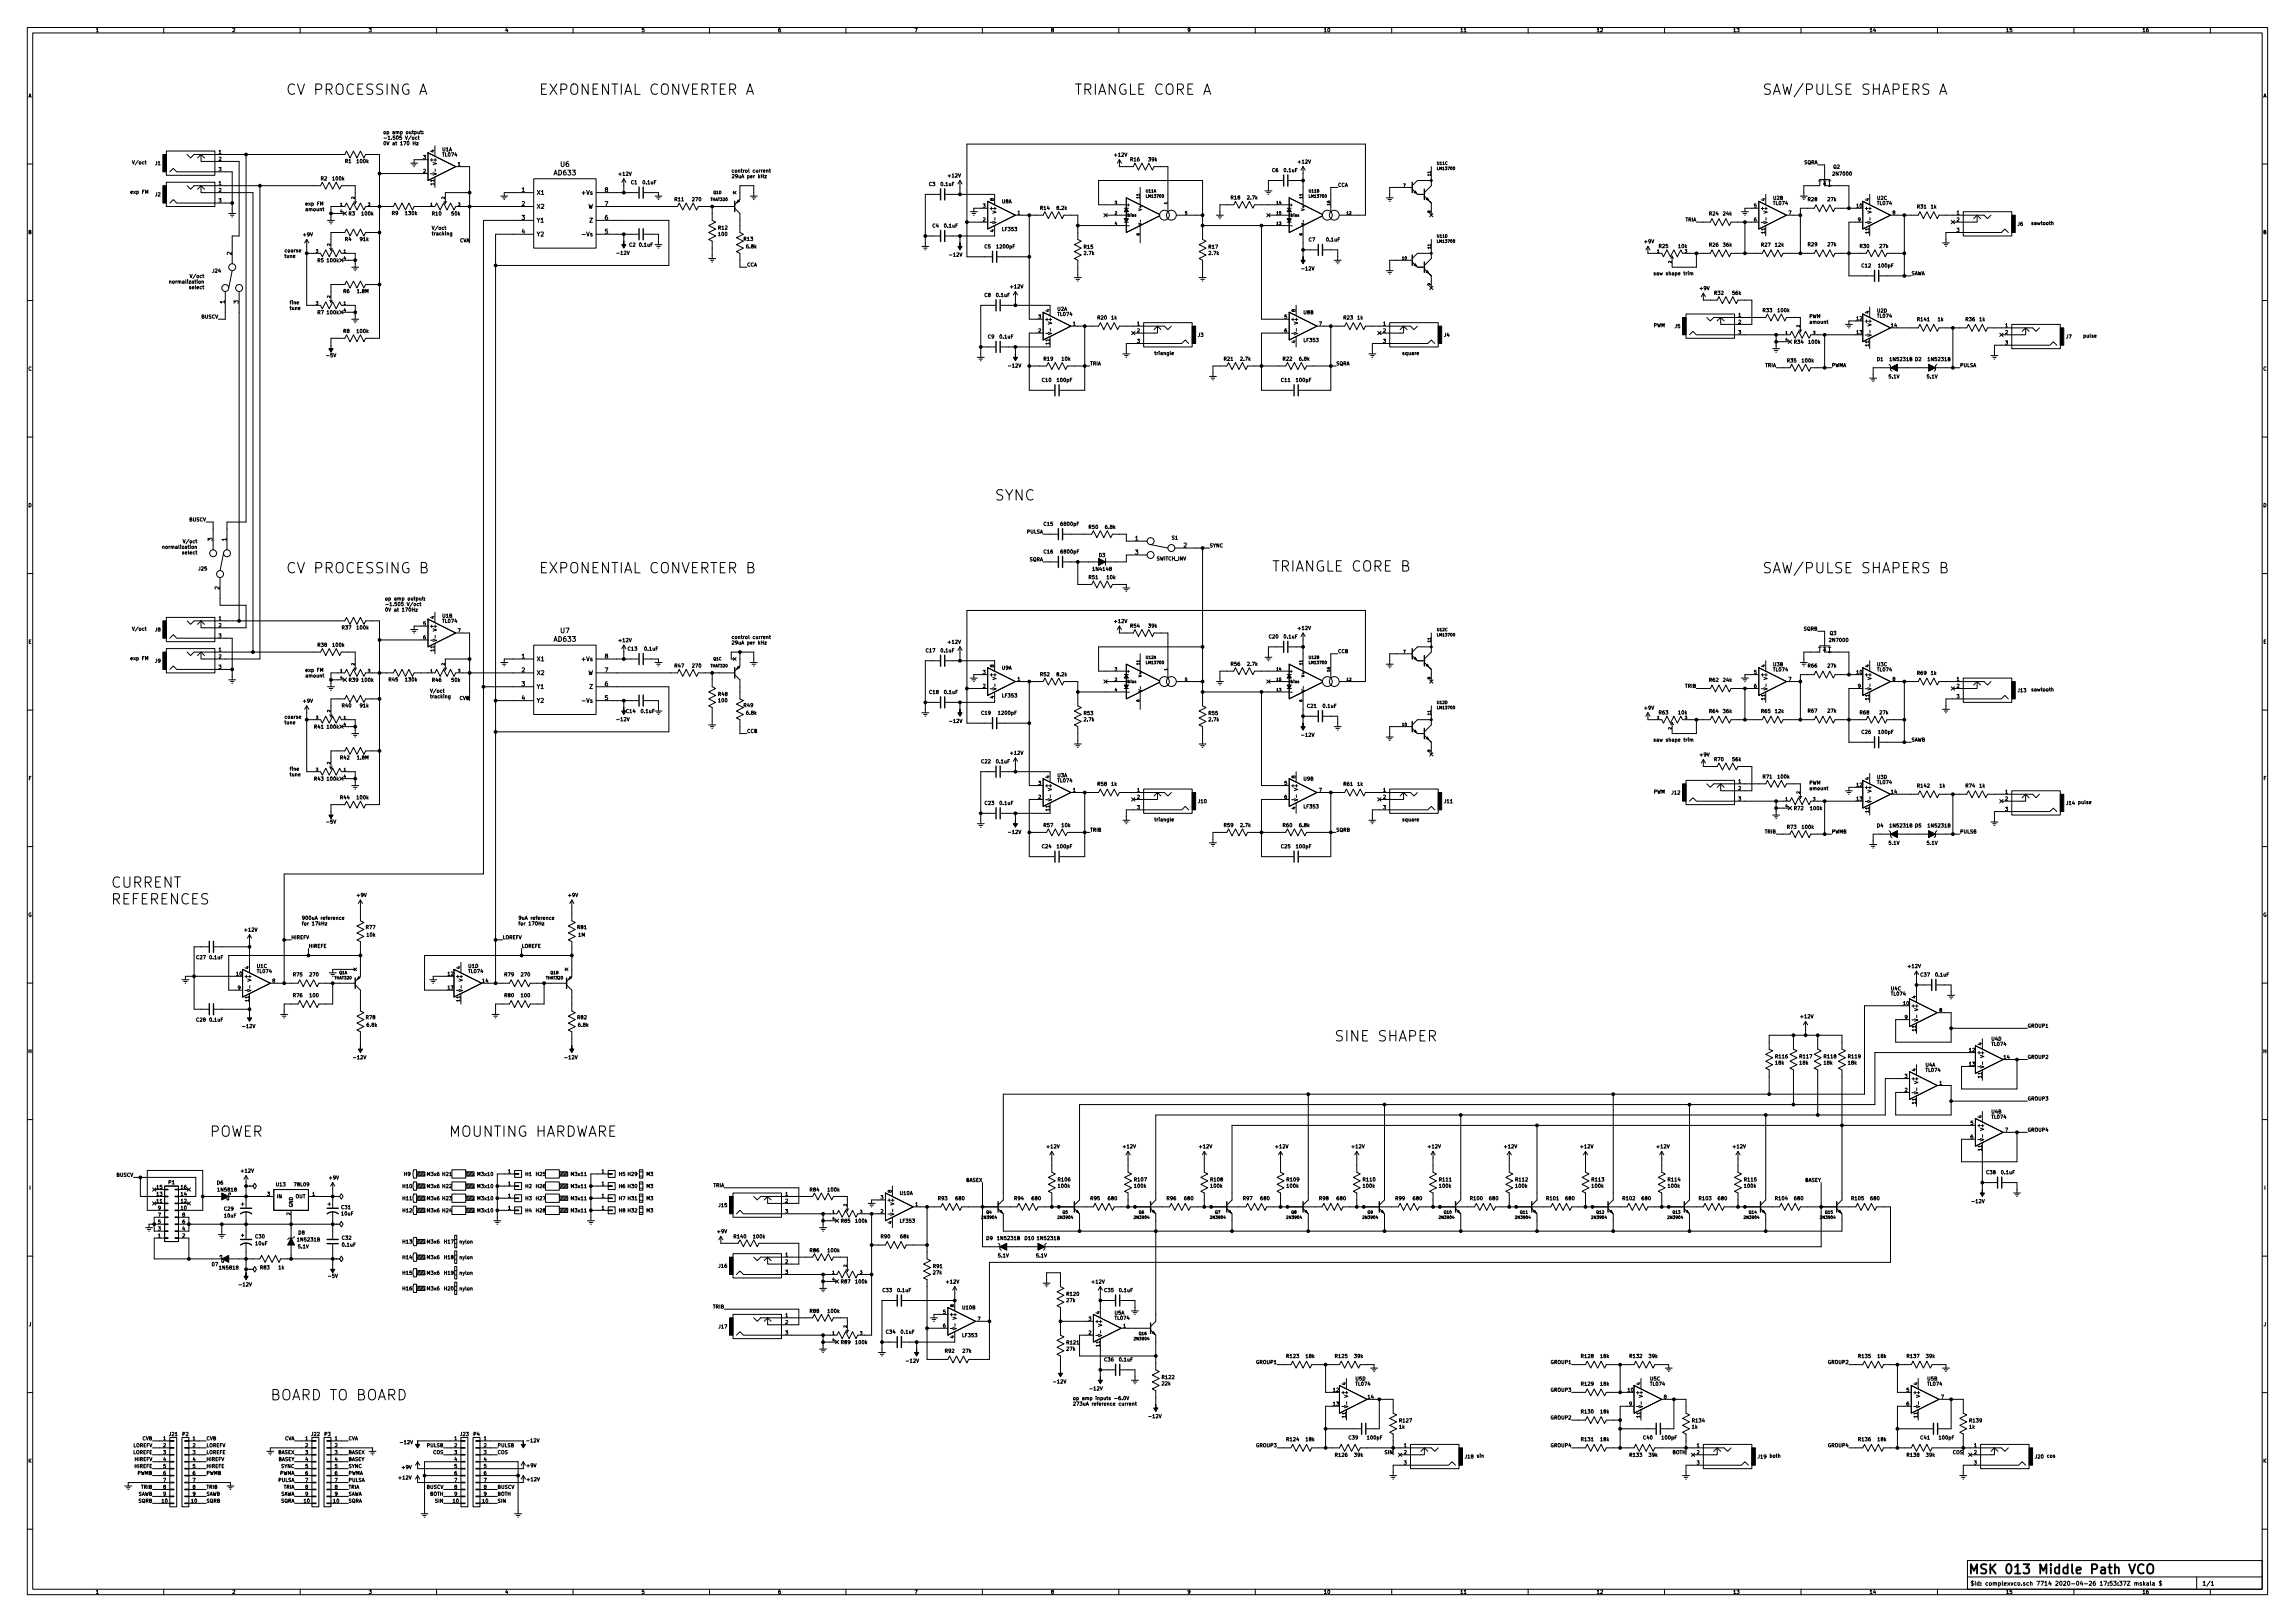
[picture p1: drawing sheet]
<svg xmlns="http://www.w3.org/2000/svg" width="841mm" height="594mm" viewBox="0 0 841 594" stroke-linecap="round" stroke-linejoin="round" font-family="sans-serif">
<defs><g id="words">
<g font-size="5.3">
<text x="104.8" y="34.7">CV PROCESSING A</text>
<text x="197.5" y="34.7">EXPONENTIAL CONVERTER A</text>
<text x="393.7" y="34.7">TRIANGLE CORE A</text>
<text x="645.8" y="34.7">SAW/PULSE SHAPERS A</text>
<text x="364.5" y="183.3">SYNC</text>
<text x="466.1" y="209.4">TRIANGLE CORE B</text>
<text x="104.8" y="210">CV PROCESSING B</text>
<text x="197.5" y="210">EXPONENTIAL CONVERTER B</text>
<text x="645.8" y="210">SAW/PULSE SHAPERS B</text>
<text x="40.6" y="325.2">CURRENT</text>
<text x="40.6" y="331.3">REFERENCES</text>
<text x="488.9" y="381.5">SINE SHAPER</text>
<text x="76.8" y="416.4">POWER</text>
<text x="164.5" y="416.4">MOUNTING HARDWARE</text>
<text x="99.1" y="512.9">BOARD TO BOARD</text>
</g>
<text font-size="4.7" x="721" y="576.5">MSK 013 Middle Path VCO</text>
<g font-size="2.5">
<text x="203.2" y="64.2">AD633</text>
<text x="205.4" y="61.1">U6</text>
<text x="205.4" y="231.9">U7</text>
<text x="203.2" y="235">AD633</text>
</g>
<g font-size="2.1">
<text x="191.2" y="70.3">1</text>
<text x="196.6" y="71.3">X1</text>
<text x="213.6" y="71.3">+Vs</text>
<text x="221.7" y="70.3">8</text>
<text x="191.2" y="75.4">2</text>
<text x="196.6" y="76.4">X2</text>
<text x="215.4" y="76.4">W</text>
<text x="221.7" y="75.4">7</text>
<text x="191.2" y="80.5">3</text>
<text x="196.6" y="81.5">Y1</text>
<text x="216.1" y="81.5">Z</text>
<text x="221.7" y="80.5">6</text>
<text x="191.2" y="85.5">4</text>
<text x="196.6" y="86.6">Y2</text>
<text x="214.1" y="86.6">-Vs</text>
<text x="221.7" y="85.5">5</text>
<text x="84.8" y="93.4" transform="rotate(-90 84.8 93.4)">2</text>
<text x="82.3" y="111.2" transform="rotate(-90 82.3 111.2)">1</text>
<text x="87.4" y="111.2" transform="rotate(-90 87.4 111.2)">3</text>
<text x="416" y="197.9">1</text>
<text x="77.9" y="198.1" transform="rotate(-90 77.9 198.1)">3</text>
<text x="82.9" y="198.1" transform="rotate(-90 82.9 198.1)">1</text>
<text x="416" y="203">3</text>
<text x="433.8" y="200.5">2</text>
<text x="80.4" y="215.9" transform="rotate(-90 80.4 215.9)">2</text>
<text x="191.2" y="241.1">1</text>
<text x="196.6" y="242.1">X1</text>
<text x="213.6" y="242.1">+Vs</text>
<text x="221.7" y="241.1">8</text>
<text x="191.2" y="246.2">2</text>
<text x="191.2" y="251.3">3</text>
<text x="196.6" y="247.2">X2</text>
<text x="215.4" y="247.2">W</text>
<text x="221.7" y="251.3">6</text>
<text x="221.7" y="246.2">7</text>
<text x="191.2" y="256.4">4</text>
<text x="196.6" y="252.3">Y1</text>
<text x="196.6" y="257.4">Y2</text>
<text x="214.1" y="257.4">-Vs</text>
<text x="216.1" y="252.3">Z</text>
<text x="221.7" y="256.4">5</text>
<text x="722" y="580.7">$Id: complexvco.sch 7714 2020-04-26 17:53:37Z mskala $</text>
<text x="807" y="580.7">1/1</text>
</g>
<g font-size="1.8">
<text x="35" y="11.7">1</text>
<text x="85" y="11.7">2</text>
<text x="135" y="11.7">3</text>
<text x="185" y="11.7">4</text>
<text x="235" y="11.7">5</text>
<text x="285" y="11.7">6</text>
<text x="335" y="11.7">7</text>
<text x="385" y="11.7">8</text>
<text x="435" y="11.7">9</text>
<text x="485" y="11.7">10</text>
<text x="535" y="11.7">11</text>
<text x="585" y="11.7">12</text>
<text x="635" y="11.7">13</text>
<text x="685" y="11.7">14</text>
<text x="735" y="11.7">15</text>
<text x="785" y="11.7">16</text>
<text x="10.3" y="35.7">A</text>
<text x="829.3" y="35.7">A</text>
<text x="140.3" y="49.1">op amp output:</text>
<text x="140.3" y="51.1">-1.505 V/oct</text>
<text x="140.3" y="53.2">0V at 170 Hz</text>
<text x="80.2" y="56.3">1</text>
<text x="80.2" y="58.9">2</text>
<text x="126.5" y="59.7">R1</text>
<text x="130.9" y="59.7">100k</text>
<text x="155.1" y="58.2">3</text>
<text x="157.4" y="59.1">+</text>
<text x="159.1" y="55.8" transform="rotate(-90 159.1 55.8)">4</text>
<text x="160" y="59.9" transform="rotate(-90 160 59.9)">V+</text>
<text x="162" y="55.4">U1A</text>
<text x="162.3" y="57.3">TL074</text>
<text x="408.5" y="57.3">+12V</text>
<text x="414.3" y="59.1">R16</text>
<text x="420.9" y="59.1">39k</text>
<text x="475.8" y="59.9">+12V</text>
<text x="48.3" y="60.1">V/oct</text>
<text x="56.9" y="60.5">J1</text>
<text x="80.2" y="62.7">3</text>
<text x="155.1" y="63.3">2</text>
<text x="167.8" y="60.8">1</text>
<text x="226.9" y="64.3">+12V</text>
<text x="268" y="63.2">control current</text>
<text x="268" y="65.2">29uA per kHz</text>
<text x="347.5" y="65">+12V</text>
<text x="466.2" y="63">C6</text>
<text x="470.6" y="63">0.1uF</text>
<text x="661" y="60.1">SQRA</text>
<text x="671.8" y="61.7">Q2</text>
<text x="672" y="64.3">2N7000</text>
<text x="47.6" y="70.9">exp FM</text>
<text x="56.9" y="71.9">J2</text>
<text x="80.2" y="67.8">1</text>
<text x="80.2" y="70.3">2</text>
<text x="117.6" y="66">R2</text>
<text x="122" y="66">100k</text>
<text x="159.1" y="67.7" transform="rotate(-90 159.1 67.7)">11</text>
<text x="231.2" y="67.5">C1</text>
<text x="235.6" y="67.5">0.1uF</text>
<text x="340.5" y="68.1">C3</text>
<text x="344.9" y="68.1">0.1uF</text>
<text x="490.2" y="68.4">CCA</text>
<text x="80.2" y="74.1">3</text>
<text x="111.8" y="75.2">exp FM</text>
<text x="111.8" y="77.3">amount</text>
<text x="247.3" y="73.7">R11</text>
<text x="253.8" y="73.7">270</text>
<text x="360.2" y="76">3</text>
<text x="362.5" y="76.9">+</text>
<text x="364.2" y="73.6" transform="rotate(-90 364.2 73.6)">8</text>
<text x="365.1" y="77.7" transform="rotate(-90 365.1 77.7)">V+</text>
<text x="367.2" y="74.4">U8A</text>
<text x="381.3" y="76.8">R14</text>
<text x="387.3" y="76.8">8.2k</text>
<text x="451.1" y="73">R18</text>
<text x="457.2" y="73">2.7k</text>
<text x="642.8" y="76">5</text>
<text x="645" y="76.9">+</text>
<text x="646.8" y="73.6" transform="rotate(-90 646.8 73.6)">4</text>
<text x="647.7" y="77.7" transform="rotate(-90 647.7 77.7)">V+</text>
<text x="649.8" y="73.2">U2B</text>
<text x="649.9" y="75.1">TL074</text>
<text x="662.6" y="73.7">R28</text>
<text x="669.8" y="73.7">27k</text>
<text x="680.4" y="76">10</text>
<text x="683.1" y="76.9">+</text>
<text x="684.9" y="73.6" transform="rotate(-90 684.9 73.6)">4</text>
<text x="685.8" y="77.7" transform="rotate(-90 685.8 77.7)">V+</text>
<text x="687.9" y="73.2">U2C</text>
<text x="688" y="75.1">TL074</text>
<text x="702.6" y="76.3">R31</text>
<text x="707.6" y="76.3">1k</text>
<text x="127.8" y="78.9">R3</text>
<text x="132.7" y="78.9">100k</text>
<text x="143.6" y="78.7">R9</text>
<text x="148.7" y="78.7">130k</text>
<text x="158.4" y="78.9">R10</text>
<text x="165.5" y="78.9">50k</text>
<text x="341.7" y="83.3">C4</text>
<text x="346.1" y="83.3">0.1uF</text>
<text x="360.2" y="81.1">2</text>
<text x="372.9" y="78.6">1</text>
<text x="617.5" y="81.1">TRIA</text>
<text x="626.4" y="78.9">R24</text>
<text x="631.5" y="78.9">24k</text>
<text x="642.8" y="81.1">6</text>
<text x="655.5" y="78.6">7</text>
<text x="680.9" y="81.1">9</text>
<text x="693.6" y="78.6">8</text>
<text x="717.1" y="78.6">1</text>
<text x="717.1" y="81.1">2</text>
<text x="739.4" y="82.7">J6</text>
<text x="744.2" y="82.4">sawtooth</text>
<text x="10.3" y="85.7">B</text>
<text x="111.2" y="86.6">+9V</text>
<text x="126.5" y="88.3">R4</text>
<text x="132" y="88.3">91k</text>
<text x="158.1" y="84.1">V/oct</text>
<text x="158.1" y="86.2">tracking</text>
<text x="168.4" y="88.7">CVA</text>
<text x="263.3" y="84.1">R12</text>
<text x="263.4" y="86.4">100</text>
<text x="272.6" y="88.2">R13</text>
<text x="364.2" y="85" transform="rotate(-90 364.2 85)">4</text>
<text x="367.4" y="84.6">LF353</text>
<text x="479.6" y="88.4">C7</text>
<text x="486.2" y="88.4">0.1uF</text>
<text x="602.7" y="89.1">+9V</text>
<text x="646.8" y="85.5" transform="rotate(-90 646.8 85.5)">11</text>
<text x="684.9" y="85.5" transform="rotate(-90 684.9 85.5)">11</text>
<text x="717.1" y="84.9">3</text>
<text x="829.3" y="85.7">B</text>
<text x="104.1" y="92.4">coarse</text>
<text x="104.1" y="94.4">tune</text>
<text x="226.4" y="93.3">-12V</text>
<text x="230.6" y="90.3">C2</text>
<text x="234.4" y="90.3">0.1uF</text>
<text x="273.6" y="90.9">6.8k</text>
<text x="348.3" y="93.9">-12V</text>
<text x="360.8" y="90.9">C5</text>
<text x="365.4" y="90.9">1200pF</text>
<text x="397.3" y="91">R15</text>
<text x="397.3" y="93.4">2.7k</text>
<text x="443" y="91">R17</text>
<text x="443.1" y="93.4">2.7k</text>
<text x="608" y="90.8">R25</text>
<text x="615.1" y="90.8">10k</text>
<text x="626.4" y="90.3">R26</text>
<text x="631.5" y="90.3">36k</text>
<text x="645.5" y="90.3">R27</text>
<text x="650.6" y="90.3">12k</text>
<text x="662.6" y="90.2">R29</text>
<text x="669.8" y="90.2">27k</text>
<text x="681.6" y="90.8">R30</text>
<text x="688.9" y="90.8">27k</text>
<text x="70.6" y="101.8">V/oct</text>
<text x="77.9" y="99.8">J24</text>
<text x="116.3" y="96">R5</text>
<text x="120" y="96">100k</text>
<text x="273.7" y="97.6">CCA</text>
<text x="477.3" y="99">-12V</text>
<text x="605.8" y="100.8">saw shape trim</text>
<text x="682.3" y="97.9">C12</text>
<text x="688.5" y="97.9">100pF</text>
<text x="700.4" y="100.8">SAWA</text>
<text x="63.4" y="103.8">normalization</text>
<text x="69.9" y="105.9">select</text>
<text x="125.8" y="107.3">R6</text>
<text x="131" y="107.3">1.8M</text>
<text x="370.4" y="105.6">+12V</text>
<text x="623" y="106.2">+9V</text>
<text x="628.3" y="108">R32</text>
<text x="634.9" y="108">56k</text>
<text x="106" y="111.4">fine</text>
<text x="106" y="113.5">tune</text>
<text x="360.8" y="108.7">C8</text>
<text x="365.2" y="108.7">0.1uF</text>
<text x="387.5" y="113.8">U2A</text>
<text x="73.8" y="116.7">BUSCV</text>
<text x="116.3" y="115.1">R7</text>
<text x="120" y="115.1">100k</text>
<text x="380.5" y="116.7">3</text>
<text x="382.8" y="117.5">+</text>
<text x="384.6" y="114.2" transform="rotate(-90 384.6 114.2)">4</text>
<text x="385.4" y="118.4" transform="rotate(-90 385.4 118.4)">V+</text>
<text x="387.7" y="115.7">TL074</text>
<text x="393.2" y="119.2">1</text>
<text x="402.3" y="117">R20</text>
<text x="407.2" y="117">1k</text>
<text x="416.7" y="119.2">1</text>
<text x="470.7" y="116.7">5</text>
<text x="472.9" y="117.5">+</text>
<text x="474.7" y="114.2" transform="rotate(-90 474.7 114.2)">8</text>
<text x="475.6" y="118.4" transform="rotate(-90 475.6 118.4)">V+</text>
<text x="477.7" y="115.1">U8B</text>
<text x="483.4" y="119.2">7</text>
<text x="492.4" y="117">R23</text>
<text x="497.4" y="117">1k</text>
<text x="506.9" y="119.2">1</text>
<text x="605.9" y="119.8">PWM</text>
<text x="637" y="116">1</text>
<text x="637" y="118.6">2</text>
<text x="646.1" y="114.3">R33</text>
<text x="651.6" y="114.3">100k</text>
<text x="662.9" y="116.5">PWM</text>
<text x="662.9" y="118.6">amount</text>
<text x="680.4" y="117.3">12</text>
<text x="683.1" y="118.2">+</text>
<text x="684.9" y="114.9" transform="rotate(-90 684.9 114.9)">4</text>
<text x="685.8" y="119" transform="rotate(-90 685.8 119)">V+</text>
<text x="687.9" y="114.4">U2D</text>
<text x="688" y="116.3">TL074</text>
<text x="693.1" y="119.8">14</text>
<text x="702.7" y="117.6">R141</text>
<text x="710.1" y="117.6">1k</text>
<text x="720.4" y="117.6">R36</text>
<text x="725.4" y="117.6">1k</text>
<text x="734.8" y="119.8">1</text>
<text x="125.8" y="121.9">R8</text>
<text x="130.9" y="121.9">100k</text>
<text x="362" y="124">C9</text>
<text x="366.5" y="124">0.1uF</text>
<text x="380.5" y="121.7">2</text>
<text x="416.7" y="121.7">2</text>
<text x="416.7" y="125.5">3</text>
<text x="439" y="123.3">J3</text>
<text x="470.7" y="121.7">6</text>
<text x="474.7" y="125.7" transform="rotate(-90 474.7 125.7)">4</text>
<text x="477.9" y="125.2">LF353</text>
<text x="506.9" y="121.7">2</text>
<text x="506.9" y="125.5">3</text>
<text x="529.2" y="123.3">J4</text>
<text x="613.8" y="120.1">J5</text>
<text x="637" y="122.4">3</text>
<text x="657.5" y="125.9">R34</text>
<text x="662.9" y="125.9">100k</text>
<text x="680.4" y="122.4">13</text>
<text x="734.8" y="122.4">2</text>
<text x="757.2" y="124">J7</text>
<text x="763.3" y="123.6">pulse</text>
<text x="119.9" y="130.8">-5V</text>
<text x="384.6" y="126.2" transform="rotate(-90 384.6 126.2)">11</text>
<text x="422.9" y="130">triangle</text>
<text x="513.7" y="130">square</text>
<text x="684.9" y="126.8" transform="rotate(-90 684.9 126.8)">11</text>
<text x="734.8" y="126.2">3</text>
<text x="10.3" y="135.7">C</text>
<text x="369.9" y="134.6">-12V</text>
<text x="382.5" y="132.1">R19</text>
<text x="389.2" y="132.1">10k</text>
<text x="399.4" y="133.8">TRIA</text>
<text x="448.6" y="132.1">R21</text>
<text x="454.6" y="132.1">2.7k</text>
<text x="470.2" y="132.1">R22</text>
<text x="476.2" y="132.1">6.8k</text>
<text x="489.6" y="133.8">SQRA</text>
<text x="646.7" y="134.4">TRIA</text>
<text x="655" y="132.7">R35</text>
<text x="660.5" y="132.7">100k</text>
<text x="671.2" y="134.4">PWMA</text>
<text x="687.8" y="132.2">D1</text>
<text x="692.9" y="132.2">1N5231B</text>
<text x="701.8" y="132.2">D2</text>
<text x="706.8" y="132.2">1N5231B</text>
<text x="718.2" y="134.4">PULSA</text>
<text x="829.3" y="135.7">C</text>
<text x="381.9" y="139.8">C10</text>
<text x="387.5" y="139.8">100pF</text>
<text x="469.5" y="139.8">C11</text>
<text x="475.1" y="139.8">100pF</text>
<text x="692.2" y="138.6">5.1V</text>
<text x="706.2" y="138.6">5.1V</text>
<text x="10.3" y="185.7">D</text>
<text x="829.3" y="185.7">D</text>
<text x="69.4" y="191">BUSCV</text>
<text x="376.3" y="195.4">PULSA</text>
<text x="382.5" y="192.5">C15</text>
<text x="388.9" y="192.5">6800pF</text>
<text x="399" y="193.7">R50</text>
<text x="405.1" y="193.7">6.8k</text>
<text x="429.4" y="197.6">S1</text>
<text x="60.9" y="201">normalization</text>
<text x="67.4" y="203">select</text>
<text x="68.1" y="198.9">V/oct</text>
<text x="382.5" y="202.7">C16</text>
<text x="388.9" y="202.7">6800pF</text>
<text x="402.7" y="204">D3</text>
<text x="443.2" y="200.5">SYNC</text>
<text x="72.8" y="208.9">J25</text>
<text x="377.2" y="205.6">SQRA</text>
<text x="400.8" y="209.1">1N4148</text>
<text x="423.8" y="205.2">SWITCH_INV</text>
<text x="399" y="212.1">R51</text>
<text x="405.7" y="212.1">10k</text>
<text x="141" y="219.9">op amp output:</text>
<text x="141" y="221.9">-1.505 V/oct</text>
<text x="80.2" y="227.1">1</text>
<text x="141" y="224">0V at 170Hz</text>
<text x="159.1" y="226.6" transform="rotate(-90 159.1 226.6)">4</text>
<text x="162.1" y="226.2">U1B</text>
<text x="48.3" y="231">V/oct</text>
<text x="56.9" y="231.3">J8</text>
<text x="80.2" y="229.7">2</text>
<text x="80.2" y="233.5">3</text>
<text x="125.4" y="230.5">R37</text>
<text x="130.9" y="230.5">100k</text>
<text x="155.1" y="229.1">5</text>
<text x="157.4" y="229.9">+</text>
<text x="160" y="230.8" transform="rotate(-90 160 230.8)">V+</text>
<text x="162.3" y="228.1">TL074</text>
<text x="167.8" y="231.6">7</text>
<text x="268" y="234">control current</text>
<text x="408.5" y="228.2">+12V</text>
<text x="414.3" y="229.9">R54</text>
<text x="420.9" y="229.9">39k</text>
<text x="465.1" y="233.8">C20</text>
<text x="470.6" y="233.8">0.1uF</text>
<text x="475.8" y="230.7">+12V</text>
<text x="661" y="231">SQRB</text>
<text x="670.6" y="232.6">Q3</text>
<text x="10.4" y="235.7">E</text>
<text x="80.2" y="238.6">1</text>
<text x="116.5" y="236.9">R38</text>
<text x="122" y="236.9">100k</text>
<text x="155.1" y="234.1">6</text>
<text x="159.1" y="238.5" transform="rotate(-90 159.1 238.5)">11</text>
<text x="226.9" y="235.1">+12V</text>
<text x="230.1" y="238.3">C13</text>
<text x="236.3" y="238.3">0.1uF</text>
<text x="268" y="236">29uA per kHz</text>
<text x="339.4" y="238.9">C17</text>
<text x="344.9" y="238.9">0.1uF</text>
<text x="347.5" y="235.8">+12V</text>
<text x="490.2" y="239.2">CCB</text>
<text x="670.7" y="235.1">2N7000</text>
<text x="829.4" y="235.7">E</text>
<text x="47.6" y="241.8">exp FM</text>
<text x="56.9" y="242.7">J9</text>
<text x="80.2" y="241.1">2</text>
<text x="80.2" y="244.9">3</text>
<text x="247.3" y="244.5">R47</text>
<text x="253.8" y="244.5">270</text>
<text x="364.2" y="244.4" transform="rotate(-90 364.2 244.4)">8</text>
<text x="367.2" y="245.3">U9A</text>
<text x="451.1" y="243.8">R56</text>
<text x="457.2" y="243.8">2.7k</text>
<text x="646.8" y="244.4" transform="rotate(-90 646.8 244.4)">4</text>
<text x="649.8" y="244">U3B</text>
<text x="649.9" y="245.9">TL074</text>
<text x="662.6" y="244.5">R66</text>
<text x="669.8" y="244.5">27k</text>
<text x="684.9" y="244.4" transform="rotate(-90 684.9 244.4)">4</text>
<text x="687.9" y="244">U3C</text>
<text x="688" y="245.9">TL074</text>
<text x="111.8" y="246.1">exp FM</text>
<text x="111.8" y="248.1">amount</text>
<text x="127.9" y="249.7">R39</text>
<text x="132.7" y="249.7">100k</text>
<text x="142.5" y="249.6">R45</text>
<text x="148.7" y="249.6">130k</text>
<text x="158.4" y="249.7">R46</text>
<text x="165.5" y="249.7">50k</text>
<text x="360.2" y="251.9">2</text>
<text x="360.2" y="246.8">3</text>
<text x="362.5" y="247.7">+</text>
<text x="365.1" y="248.5" transform="rotate(-90 365.1 248.5)">V+</text>
<text x="372.9" y="249.4">1</text>
<text x="381.3" y="247.7">R52</text>
<text x="387.3" y="247.7">8.2k</text>
<text x="617.5" y="251.9">TRIB</text>
<text x="626.4" y="249.7">R62</text>
<text x="631.5" y="249.7">24k</text>
<text x="642.8" y="246.8">5</text>
<text x="642.8" y="251.9">6</text>
<text x="645" y="247.7">+</text>
<text x="647.7" y="248.5" transform="rotate(-90 647.7 248.5)">V+</text>
<text x="655.5" y="249.4">7</text>
<text x="680.4" y="246.8">10</text>
<text x="680.9" y="251.9">9</text>
<text x="683.1" y="247.7">+</text>
<text x="685.8" y="248.5" transform="rotate(-90 685.8 248.5)">V+</text>
<text x="693.6" y="249.4">8</text>
<text x="702.6" y="247.2">R69</text>
<text x="707.6" y="247.2">1k</text>
<text x="717.1" y="249.4">1</text>
<text x="717.1" y="251.9">2</text>
<text x="111.2" y="257.4">+9V</text>
<text x="157.5" y="253.7">V/oct</text>
<text x="157.5" y="255.7">tracking</text>
<text x="168.4" y="256.4">CVB</text>
<text x="263.3" y="254.9">R48</text>
<text x="263.4" y="257.2">100</text>
<text x="340.6" y="254.1">C18</text>
<text x="346.1" y="254.1">0.1uF</text>
<text x="364.2" y="255.8" transform="rotate(-90 364.2 255.8)">4</text>
<text x="367.4" y="255.4">LF353</text>
<text x="646.8" y="256.3" transform="rotate(-90 646.8 256.3)">11</text>
<text x="684.9" y="256.3" transform="rotate(-90 684.9 256.3)">11</text>
<text x="717.1" y="255.7">3</text>
<text x="739.5" y="253.5">J13</text>
<text x="744.2" y="253.2">sawtooth</text>
<text x="104.1" y="263.2">coarse</text>
<text x="125.4" y="259.1">R40</text>
<text x="132" y="259.1">91k</text>
<text x="229.5" y="261.1">C14</text>
<text x="235" y="261.1">0.1uF</text>
<text x="272.6" y="259">R49</text>
<text x="273.6" y="261.7">6.8k</text>
<text x="359.7" y="261.8">C19</text>
<text x="366.1" y="261.8">1200pF</text>
<text x="397.3" y="261.9">R53</text>
<text x="443" y="261.9">R55</text>
<text x="479.1" y="259.2">C21</text>
<text x="484.9" y="259.2">0.1uF</text>
<text x="602.7" y="259.9">+9V</text>
<text x="608" y="261.6">R63</text>
<text x="615.1" y="261.6">10k</text>
<text x="626.4" y="261.1">R64</text>
<text x="631.5" y="261.1">36k</text>
<text x="645.5" y="261.1">R65</text>
<text x="650.6" y="261.1">12k</text>
<text x="662.6" y="261">R67</text>
<text x="669.8" y="261">27k</text>
<text x="681.6" y="261.6">R68</text>
<text x="688.9" y="261.6">27k</text>
<text x="104.1" y="265.2">tune</text>
<text x="115.2" y="266.8">R41</text>
<text x="120" y="266.8">100k</text>
<text x="226.4" y="264.1">-12V</text>
<text x="273.7" y="268.4">CCB</text>
<text x="348.3" y="264.7">-12V</text>
<text x="397.3" y="264.2">2.7k</text>
<text x="443.1" y="264.2">2.7k</text>
<text x="477.3" y="269.8">-12V</text>
<text x="682.3" y="268.7">C26</text>
<text x="688.5" y="268.7">100pF</text>
<text x="605.8" y="271.6">saw shape trim</text>
<text x="700.4" y="271.6">SAWB</text>
<text x="124.7" y="278.1">R42</text>
<text x="131" y="278.1">1.8M</text>
<text x="359.7" y="279.5">C22</text>
<text x="365.2" y="279.5">0.1uF</text>
<text x="370.4" y="276.4">+12V</text>
<text x="623" y="277.1">+9V</text>
<text x="628.3" y="278.8">R70</text>
<text x="634.9" y="278.8">56k</text>
<text x="10.4" y="285.7">F</text>
<text x="106" y="282.3">fine</text>
<text x="106" y="284.3">tune</text>
<text x="115.2" y="285.9">R43</text>
<text x="120" y="285.9">100k</text>
<text x="380.5" y="287.5">3</text>
<text x="384.6" y="285" transform="rotate(-90 384.6 285)">4</text>
<text x="387.5" y="284.6">U3A</text>
<text x="387.7" y="286.5">TL074</text>
<text x="402.3" y="287.8">R58</text>
<text x="407.2" y="287.8">1k</text>
<text x="470.7" y="287.5">5</text>
<text x="474.7" y="285" transform="rotate(-90 474.7 285)">8</text>
<text x="477.7" y="285.9">U9B</text>
<text x="492.4" y="287.8">R61</text>
<text x="497.4" y="287.8">1k</text>
<text x="637" y="286.8">1</text>
<text x="646.1" y="285.1">R71</text>
<text x="651.6" y="285.1">100k</text>
<text x="662.9" y="287.3">PWM</text>
<text x="684.9" y="285.7" transform="rotate(-90 684.9 285.7)">4</text>
<text x="687.9" y="285.3">U3D</text>
<text x="688" y="287.2">TL074</text>
<text x="829.4" y="285.7">F</text>
<text x="124.7" y="292.7">R44</text>
<text x="130.9" y="292.7">100k</text>
<text x="380.5" y="292.6">2</text>
<text x="382.8" y="288.4">+</text>
<text x="385.4" y="289.2" transform="rotate(-90 385.4 289.2)">V+</text>
<text x="393.2" y="290">1</text>
<text x="416.7" y="290">1</text>
<text x="416.7" y="292.6">2</text>
<text x="470.7" y="292.6">6</text>
<text x="472.9" y="288.4">+</text>
<text x="475.6" y="289.2" transform="rotate(-90 475.6 289.2)">V+</text>
<text x="483.4" y="290">7</text>
<text x="506.9" y="290">1</text>
<text x="506.9" y="292.6">2</text>
<text x="605.9" y="290.6">PWM</text>
<text x="612.7" y="291">J12</text>
<text x="637" y="289.4">2</text>
<text x="637" y="293.2">3</text>
<text x="662.9" y="289.4">amount</text>
<text x="680.4" y="288.1">12</text>
<text x="680.4" y="293.2">13</text>
<text x="683.1" y="289">+</text>
<text x="685.8" y="289.8" transform="rotate(-90 685.8 289.8)">V+</text>
<text x="693.1" y="290.6">14</text>
<text x="702.7" y="288.4">R142</text>
<text x="710.8" y="288.4">1k</text>
<text x="720.4" y="288.4">R74</text>
<text x="725.4" y="288.4">1k</text>
<text x="734.8" y="290.6">1</text>
<text x="734.8" y="293.2">2</text>
<text x="360.9" y="294.8">C23</text>
<text x="366.5" y="294.8">0.1uF</text>
<text x="384.6" y="297" transform="rotate(-90 384.6 297)">11</text>
<text x="416.7" y="296.4">3</text>
<text x="439.1" y="294.1">J10</text>
<text x="474.7" y="296.5" transform="rotate(-90 474.7 296.5)">4</text>
<text x="477.9" y="296.1">LF353</text>
<text x="506.9" y="296.4">3</text>
<text x="529.3" y="294.1">J11</text>
<text x="657.5" y="296.7">R72</text>
<text x="663.5" y="296.7">100k</text>
<text x="684.9" y="297.6" transform="rotate(-90 684.9 297.6)">11</text>
<text x="734.8" y="297">3</text>
<text x="757.3" y="294.8">J14</text>
<text x="761.4" y="294.5">pulse</text>
<text x="119.9" y="301.6">-5V</text>
<text x="369.9" y="305.4">-12V</text>
<text x="382.5" y="302.9">R57</text>
<text x="389.2" y="302.9">10k</text>
<text x="399.4" y="304.6">TRIB</text>
<text x="422.9" y="300.8">triangle</text>
<text x="448.6" y="302.9">R59</text>
<text x="454.6" y="302.9">2.7k</text>
<text x="470.2" y="302.9">R60</text>
<text x="476.2" y="302.9">6.8k</text>
<text x="489.6" y="304.6">SQRB</text>
<text x="513.7" y="300.8">square</text>
<text x="646.7" y="305.3">TRIB</text>
<text x="655" y="303.5">R73</text>
<text x="660.5" y="303.5">100k</text>
<text x="671.2" y="305.3">PWMB</text>
<text x="687.8" y="303">D4</text>
<text x="692.9" y="303">1N5231B</text>
<text x="701.8" y="303">D5</text>
<text x="706.8" y="303">1N5231B</text>
<text x="718.2" y="305.3">PULSB</text>
<text x="381.9" y="310.7">C24</text>
<text x="387.5" y="310.7">100pF</text>
<text x="469.5" y="310.7">C25</text>
<text x="475.1" y="310.7">100pF</text>
<text x="692.2" y="309.4">5.1V</text>
<text x="706.2" y="309.4">5.1V</text>
<text x="130.9" y="328.5">+9V</text>
<text x="208.3" y="328.5">+9V</text>
<text x="10.3" y="335.7">G</text>
<text x="829.3" y="335.7">G</text>
<text x="89.7" y="341.2">+12V</text>
<text x="110.5" y="336.9">900uA reference</text>
<text x="110.5" y="338.9">for 17kHz</text>
<text x="134.2" y="340.3">R77</text>
<text x="189.9" y="336.9">9uA reference</text>
<text x="189.9" y="338.9">for 170Hz</text>
<text x="211.6" y="340.3">R81</text>
<text x="106.7" y="344">HIREFV</text>
<text x="113" y="347.2">HIREFE</text>
<text x="134.4" y="343">10k</text>
<text x="184.1" y="344">LOREFV</text>
<text x="191.1" y="347.2">LOREFE</text>
<text x="211.9" y="343">1M</text>
<text x="72" y="351.3">C27</text>
<text x="76.9" y="351.3">0.1uF</text>
<text x="86.6" y="357.3">10</text>
<text x="89.4" y="358.2">+</text>
<text x="91.2" y="354.9" transform="rotate(-90 91.2 354.9)">4</text>
<text x="92.1" y="359" transform="rotate(-90 92.1 359)">V+</text>
<text x="94.2" y="354.5">U1C</text>
<text x="94.3" y="356.4">TL074</text>
<text x="99.8" y="359.9">8</text>
<text x="107.5" y="357.6">R75</text>
<text x="113.6" y="357.6">270</text>
<text x="164.1" y="357.3">12</text>
<text x="166.9" y="358.2">+</text>
<text x="168.7" y="354.9" transform="rotate(-90 168.7 354.9)">4</text>
<text x="169.5" y="359" transform="rotate(-90 169.5 359)">V+</text>
<text x="171.7" y="354.5">U1D</text>
<text x="171.8" y="356.4">TL074</text>
<text x="176.8" y="359.9">14</text>
<text x="185" y="357.6">R79</text>
<text x="191.1" y="357.6">270</text>
<text x="699.3" y="354.5">+12V</text>
<text x="703.8" y="357.6">C37</text>
<text x="709.4" y="357.6">0.1uF</text>
<text x="87.1" y="362.4">9</text>
<text x="107.5" y="365.2">R76</text>
<text x="113.6" y="365.2">100</text>
<text x="164.1" y="362.4">13</text>
<text x="185" y="365.2">R80</text>
<text x="191.1" y="365.2">100</text>
<text x="693" y="362.7">U4C</text>
<text x="693.1" y="364.6">TL074</text>
<text x="702.1" y="365.7" transform="rotate(-90 702.1 365.7)">4</text>
<text x="91.2" y="366.8" transform="rotate(-90 91.2 366.8)">11</text>
<text x="168.7" y="366.8" transform="rotate(-90 168.7 366.8)">11</text>
<text x="697.5" y="368.1">10</text>
<text x="700.3" y="369">+</text>
<text x="702.9" y="369.8" transform="rotate(-90 702.9 369.8)">V+</text>
<text x="710.7" y="370.7">8</text>
<text x="72" y="374.2">C28</text>
<text x="76.9" y="374.2">0.1uF</text>
<text x="89.2" y="376.5">-12V</text>
<text x="134.2" y="373.3">R78</text>
<text x="134.5" y="376.1">6.8k</text>
<text x="211.6" y="373.3">R82</text>
<text x="212" y="376.1">6.8k</text>
<text x="660" y="372.9">+12V</text>
<text x="698" y="373.2">9</text>
<text x="702.1" y="377.6" transform="rotate(-90 702.1 377.6)">11</text>
<text x="742.9" y="376.4">GROUP1</text>
<text x="726.2" y="382.8" transform="rotate(-90 726.2 382.8)">4</text>
<text x="729.8" y="381.1">U4D</text>
<text x="729.9" y="383">TL074</text>
<text x="10.3" y="385.7">H</text>
<text x="129.8" y="387.9">-12V</text>
<text x="207.3" y="387.9">-12V</text>
<text x="650.6" y="389.9">18k</text>
<text x="650.7" y="387.6">R116</text>
<text x="659.5" y="389.9">18k</text>
<text x="659.6" y="387.6">R117</text>
<text x="668.4" y="389.9">18k</text>
<text x="668.5" y="387.6">R118</text>
<text x="677.3" y="389.9">18k</text>
<text x="677.4" y="387.6">R119</text>
<text x="721.6" y="385.3">12</text>
<text x="724.4" y="386.2">+</text>
<text x="727.1" y="387" transform="rotate(-90 727.1 387)">V+</text>
<text x="734.3" y="387.8">14</text>
<text x="742.9" y="387.8">GROUP2</text>
<text x="829.3" y="385.7">H</text>
<text x="698" y="394.8">3</text>
<text x="700.3" y="395.7">+</text>
<text x="702.1" y="392.4" transform="rotate(-90 702.1 392.4)">4</text>
<text x="705.6" y="390.7">U4A</text>
<text x="705.8" y="392.6">TL074</text>
<text x="721.6" y="390.3">13</text>
<text x="726.2" y="394.8" transform="rotate(-90 726.2 394.8)">11</text>
<text x="698" y="399.9">2</text>
<text x="702.9" y="396.5" transform="rotate(-90 702.9 396.5)">V+</text>
<text x="710.7" y="397.3">1</text>
<text x="702.1" y="404.3" transform="rotate(-90 702.1 404.3)">11</text>
<text x="729.8" y="407.8">U4B</text>
<text x="742.9" y="403">GROUP3</text>
<text x="722.1" y="411.9">5</text>
<text x="724.4" y="412.8">+</text>
<text x="726.2" y="409.5" transform="rotate(-90 726.2 409.5)">4</text>
<text x="727.1" y="413.6" transform="rotate(-90 727.1 413.6)">V+</text>
<text x="729.9" y="409.7">TL074</text>
<text x="722.1" y="417">6</text>
<text x="734.8" y="414.5">7</text>
<text x="742.9" y="414.5">GROUP4</text>
<text x="383.7" y="420.6">+12V</text>
<text x="411.7" y="420.6">+12V</text>
<text x="439.6" y="420.6">+12V</text>
<text x="467.6" y="420.6">+12V</text>
<text x="495.5" y="420.6">+12V</text>
<text x="523.4" y="420.6">+12V</text>
<text x="551.4" y="420.6">+12V</text>
<text x="579.3" y="420.6">+12V</text>
<text x="607.3" y="420.6">+12V</text>
<text x="635.2" y="420.6">+12V</text>
<text x="726.2" y="421.4" transform="rotate(-90 726.2 421.4)">11</text>
<text x="42.7" y="431">BUSCV</text>
<text x="88.5" y="429.5">+12V</text>
<text x="120.7" y="432">+9V</text>
<text x="148.1" y="430.7">H9</text>
<text x="156.5" y="430.7">M3x6</text>
<text x="162.2" y="430.7">H21</text>
<text x="175.1" y="430.7">M3x10</text>
<text x="186.2" y="429.7">1</text>
<text x="192.5" y="430.7">H1</text>
<text x="196.5" y="430.7">H25</text>
<text x="209.4" y="430.7">M3x11</text>
<text x="220.5" y="429.7">1</text>
<text x="226.8" y="430.7">H5 H29</text>
<text x="236.9" y="430.7">M3</text>
<text x="728" y="430">C38</text>
<text x="733.5" y="430">0.1uF</text>
<text x="10.7" y="435.7">I</text>
<text x="57.4" y="438">13</text>
<text x="57.4" y="435.4">15</text>
<text x="61.8" y="433.7">P1</text>
<text x="66.3" y="438">14</text>
<text x="66.3" y="435.4">16</text>
<text x="79.5" y="433.8">D6</text>
<text x="80.1" y="436.4">1N5818</text>
<text x="97.9" y="438">3</text>
<text x="101.2" y="434.5">U13</text>
<text x="108" y="434.5">78L09</text>
<text x="114.4" y="438">1</text>
<text x="147.6" y="435.1">H10</text>
<text x="156.5" y="435.1">M3x6</text>
<text x="162.2" y="435.1">H22</text>
<text x="175.1" y="435.1">M3x10</text>
<text x="186.2" y="434.2">1</text>
<text x="192.5" y="435.1">H2</text>
<text x="196.5" y="435.1">H26</text>
<text x="209.4" y="435.1">M3x11</text>
<text x="220.5" y="434.2">1</text>
<text x="226.8" y="435.1">H6 H30</text>
<text x="236.9" y="435.1">M3</text>
<text x="261.3" y="434.8">TRIA</text>
<text x="287.8" y="438">1</text>
<text x="296.8" y="436.4">R84</text>
<text x="303.5" y="436.4">100k</text>
<text x="326.8" y="436.8" transform="rotate(-90 326.8 436.8)">8</text>
<text x="329.8" y="437.7">U10A</text>
<text x="354" y="432.9">BASEX</text>
<text x="387.8" y="432.7">R106</text>
<text x="387.9" y="435">100k</text>
<text x="415.8" y="432.7">R107</text>
<text x="415.8" y="435">100k</text>
<text x="443.7" y="432.7">R108</text>
<text x="443.7" y="435">100k</text>
<text x="471.7" y="432.7">R109</text>
<text x="471.7" y="435">100k</text>
<text x="499.6" y="432.7">R110</text>
<text x="499.6" y="435">100k</text>
<text x="527.5" y="432.7">R111</text>
<text x="527.6" y="435">100k</text>
<text x="555.5" y="432.7">R112</text>
<text x="555.5" y="435">100k</text>
<text x="583.4" y="432.7">R113</text>
<text x="583.4" y="435">100k</text>
<text x="611.4" y="432.7">R114</text>
<text x="611.4" y="435">100k</text>
<text x="639.3" y="432.7">R115</text>
<text x="639.3" y="435">100k</text>
<text x="661.3" y="432.9">BASEY</text>
<text x="829.7" y="435.7">I</text>
<text x="57.4" y="440.5">11</text>
<text x="57.9" y="443">9</text>
<text x="66.3" y="443">10</text>
<text x="66.3" y="440.5">12</text>
<text x="82.2" y="443.4">C29</text>
<text x="101.3" y="438.9">IN</text>
<text x="107.3" y="442.3" transform="rotate(-90 107.3 442.3)">GND</text>
<text x="108.3" y="438.9">OUT</text>
<text x="125.1" y="442.8">C31</text>
<text x="147.6" y="439.6">H11</text>
<text x="156.5" y="439.6">M3x6</text>
<text x="162.2" y="439.6">H23</text>
<text x="175.1" y="439.6">M3x10</text>
<text x="186.2" y="438.6">1</text>
<text x="186.2" y="443">1</text>
<text x="192.5" y="439.6">H3</text>
<text x="196.5" y="439.6">H27</text>
<text x="209.4" y="439.6">M3x11</text>
<text x="220.5" y="443">1</text>
<text x="220.5" y="438.6">1</text>
<text x="226.8" y="439.6">H7 H31</text>
<text x="236.9" y="439.6">M3</text>
<text x="263.4" y="442.1">J15</text>
<text x="287.8" y="440.5">2</text>
<text x="322.7" y="439.2">3</text>
<text x="325" y="440.1">+</text>
<text x="327.7" y="440.9" transform="rotate(-90 327.7 440.9)">V+</text>
<text x="335.4" y="441.8">1</text>
<text x="343.8" y="439.6">R93</text>
<text x="350.3" y="439.6">680</text>
<text x="371.8" y="439.6">R94</text>
<text x="378.3" y="439.6">680</text>
<text x="399.7" y="439.6">R95</text>
<text x="406.2" y="439.6">680</text>
<text x="427.6" y="439.6">R96</text>
<text x="434.1" y="439.6">680</text>
<text x="455.6" y="439.6">R97</text>
<text x="462.1" y="439.6">680</text>
<text x="483.5" y="439.6">R98</text>
<text x="490" y="439.6">680</text>
<text x="511.5" y="439.6">R99</text>
<text x="518" y="439.6">680</text>
<text x="538.9" y="439.6">R100</text>
<text x="545.9" y="439.6">680</text>
<text x="566.8" y="439.6">R101</text>
<text x="573.8" y="439.6">680</text>
<text x="594.8" y="439.6">R102</text>
<text x="601.8" y="439.6">680</text>
<text x="622.7" y="439.6">R103</text>
<text x="629.7" y="439.6">680</text>
<text x="650.7" y="439.6">R104</text>
<text x="657.7" y="439.6">680</text>
<text x="678.6" y="439.6">R105</text>
<text x="685.6" y="439.6">680</text>
<text x="722.9" y="440.6">-12V</text>
<text x="57.9" y="448.1">5</text>
<text x="57.9" y="445.6">7</text>
<text x="66.8" y="448.1">6</text>
<text x="66.8" y="445.6">8</text>
<text x="82.3" y="445.9">10uF</text>
<text x="106.4" y="445.1" transform="rotate(-90 106.4 445.1)">2</text>
<text x="125.2" y="445.2">10uF</text>
<text x="147.6" y="444">H12</text>
<text x="156.5" y="444">M3x6</text>
<text x="162.2" y="444">H24</text>
<text x="175.1" y="444">M3x10</text>
<text x="192.5" y="444">H4</text>
<text x="196.5" y="444">H28</text>
<text x="209.4" y="444">M3x11</text>
<text x="226.8" y="444">H8 H32</text>
<text x="236.9" y="444">M3</text>
<text x="287.8" y="444.3">3</text>
<text x="308.3" y="447.8">R85</text>
<text x="313.6" y="447.8">100k</text>
<text x="322.7" y="444.3">2</text>
<text x="326.8" y="448.2" transform="rotate(-90 326.8 448.2)">4</text>
<text x="330" y="447.8">LF353</text>
<text x="57.9" y="453.2">1</text>
<text x="57.9" y="450.7">3</text>
<text x="66.8" y="453.2">2</text>
<text x="66.8" y="450.7">4</text>
<text x="93.6" y="453.5">C30</text>
<text x="109.3" y="454.7">1N5231B</text>
<text x="109.4" y="452.1">D8</text>
<text x="125.4" y="454">C32</text>
<text x="147.6" y="455.4">H13</text>
<text x="156.5" y="455.4">M3x6</text>
<text x="162.8" y="455.4">H17</text>
<text x="168.5" y="455.4">nylon</text>
<text x="262.9" y="451.7">+9V</text>
<text x="269" y="453.5">R140</text>
<text x="276.2" y="453.5">100k</text>
<text x="322.9" y="453.5">R90</text>
<text x="330" y="453.5">68k</text>
<text x="361.5" y="454.2">D9</text>
<text x="365.8" y="454.2">1N5231B</text>
<text x="375.6" y="454.2">D10</text>
<text x="380.4" y="454.2">1N5231B</text>
<text x="93.7" y="456.1">10uF</text>
<text x="109.3" y="457.2">5.1V</text>
<text x="125.5" y="456.6">0.1uF</text>
<text x="147.6" y="461.2">H14</text>
<text x="156.5" y="461.2">M3x6</text>
<text x="162.8" y="461.2">H18</text>
<text x="168.5" y="461.2">nylon</text>
<text x="287.8" y="460.2">1</text>
<text x="296.8" y="458.6">R86</text>
<text x="303.5" y="458.6">100k</text>
<text x="365.8" y="460.5">5.1V</text>
<text x="379.8" y="460.5">5.1V</text>
<text x="77.6" y="463.7">D7</text>
<text x="80.7" y="465">1N5818</text>
<text x="95.4" y="464.9">R83</text>
<text x="102.1" y="464.9">1k</text>
<text x="120.5" y="468">-5V</text>
<text x="147.6" y="466.9">H15</text>
<text x="156.5" y="466.9">M3x6</text>
<text x="162.8" y="466.9">H19</text>
<text x="168.5" y="466.9">nylon</text>
<text x="263.4" y="464.3">J16</text>
<text x="287.8" y="462.7">2</text>
<text x="287.8" y="466.5">3</text>
<text x="342" y="464.4">R91</text>
<text x="342" y="466.7">27k</text>
<text x="87.9" y="471.1">-12V</text>
<text x="147.6" y="472.6">H16</text>
<text x="156.5" y="472.6">M3x6</text>
<text x="162.8" y="472.6">H20</text>
<text x="168.5" y="472.6">nylon</text>
<text x="308.3" y="470">R87</text>
<text x="313.6" y="470">100k</text>
<text x="323.5" y="473.2">C33</text>
<text x="329" y="473.2">0.1uF</text>
<text x="346.9" y="470.1">+12V</text>
<text x="400.2" y="470.1">+12V</text>
<text x="404.8" y="473.2">C35</text>
<text x="410.3" y="473.2">0.1uF</text>
<text x="261.3" y="479.2">TRIB</text>
<text x="349.6" y="478.7" transform="rotate(-90 349.6 478.7)">8</text>
<text x="352.8" y="479.6">U10B</text>
<text x="390.9" y="476.9">27k</text>
<text x="391" y="474.6">R120</text>
<text x="10.5" y="485.7">J</text>
<text x="287.8" y="482.4">1</text>
<text x="287.8" y="485">2</text>
<text x="296.8" y="480.8">R88</text>
<text x="303.5" y="480.8">100k</text>
<text x="345.6" y="481.1">5</text>
<text x="347.9" y="482">+</text>
<text x="350.5" y="482.9" transform="rotate(-90 350.5 482.9)">V+</text>
<text x="358.3" y="483.7">7</text>
<text x="398.9" y="483.7">3</text>
<text x="401.2" y="484.6">+</text>
<text x="403" y="481.3" transform="rotate(-90 403 481.3)">4</text>
<text x="403.9" y="485.4" transform="rotate(-90 403.9 485.4)">V+</text>
<text x="408.4" y="481.5">U5A</text>
<text x="408.6" y="483.4">TL074</text>
<text x="829.5" y="485.7">J</text>
<text x="263.4" y="486.5">J17</text>
<text x="287.8" y="488.8">3</text>
<text x="324.8" y="488.5">C34</text>
<text x="330.3" y="488.5">0.1uF</text>
<text x="345.6" y="486.2">6</text>
<text x="349.6" y="490.2" transform="rotate(-90 349.6 490.2)">4</text>
<text x="352.8" y="489.7">LF353</text>
<text x="398.9" y="488.8">2</text>
<text x="411.6" y="486.2">1</text>
<text x="308.3" y="492.3">R89</text>
<text x="313.6" y="492.3">100k</text>
<text x="346.4" y="495.4">R92</text>
<text x="352.9" y="495.4">27k</text>
<text x="390.9" y="494.7">27k</text>
<text x="391" y="492.4">R121</text>
<text x="403" y="493.2" transform="rotate(-90 403 493.2)">11</text>
<text x="471.6" y="497.3">R123</text>
<text x="478.6" y="497.3">18k</text>
<text x="489.4" y="497.3">R125</text>
<text x="496.4" y="497.3">39k</text>
<text x="579.5" y="497.3">R128</text>
<text x="586.5" y="497.3">18k</text>
<text x="597.3" y="497.3">R132</text>
<text x="604.3" y="497.3">39k</text>
<text x="681.1" y="497.3">R135</text>
<text x="688.1" y="497.3">18k</text>
<text x="698.9" y="497.3">R137</text>
<text x="705.9" y="497.3">39k</text>
<text x="332.4" y="499.1">-12V</text>
<text x="404.8" y="498.6">C36</text>
<text x="410.3" y="498.6">0.1uF</text>
<text x="460.5" y="499.6">GROUP1</text>
<text x="568.5" y="499.6">GROUP1</text>
<text x="670.1" y="499.6">GROUP2</text>
<text x="386.4" y="506.7">-12V</text>
<text x="399.7" y="509.2">-12V</text>
<text x="425.9" y="507.4">22k</text>
<text x="425.9" y="505.1">R122</text>
<text x="488.6" y="509.7">12</text>
<text x="493.1" y="507.3" transform="rotate(-90 493.1 507.3)">4</text>
<text x="496.8" y="505.6">U5D</text>
<text x="496.9" y="507.5">TL074</text>
<text x="568.5" y="509.7">GROUP3</text>
<text x="579.5" y="507.5">R129</text>
<text x="586.5" y="507.5">18k</text>
<text x="596.6" y="509.7">10</text>
<text x="601.1" y="507.3" transform="rotate(-90 601.1 507.3)">4</text>
<text x="604.7" y="505.6">U5C</text>
<text x="604.9" y="507.5">TL074</text>
<text x="698.6" y="509.7">5</text>
<text x="702.7" y="507.3" transform="rotate(-90 702.7 507.3)">4</text>
<text x="706.3" y="505.6">U5B</text>
<text x="706.5" y="507.5">TL074</text>
<text x="393.1" y="512.8">op amp inputs -6.0V</text>
<text x="393.1" y="514.8">273uA reference current</text>
<text x="488.6" y="514.8">13</text>
<text x="491.4" y="510.6">+</text>
<text x="494" y="511.4" transform="rotate(-90 494 511.4)">V+</text>
<text x="501.3" y="512.3">14</text>
<text x="597" y="514.8">9</text>
<text x="599.3" y="510.6">+</text>
<text x="602" y="511.4" transform="rotate(-90 602 511.4)">V+</text>
<text x="609.7" y="512.3">8</text>
<text x="698.6" y="514.8">6</text>
<text x="700.9" y="510.6">+</text>
<text x="703.6" y="511.4" transform="rotate(-90 703.6 511.4)">V+</text>
<text x="711.3" y="512.3">7</text>
<text x="421.3" y="519.4">-12V</text>
<text x="493.1" y="519.2" transform="rotate(-90 493.1 519.2)">11</text>
<text x="512.9" y="520.9">R127</text>
<text x="568.5" y="519.9">GROUP2</text>
<text x="579.5" y="517.7">R130</text>
<text x="586.5" y="517.7">18k</text>
<text x="601.1" y="519.2" transform="rotate(-90 601.1 519.2)">11</text>
<text x="620.2" y="520.9">R134</text>
<text x="702.7" y="519.2" transform="rotate(-90 702.7 519.2)">11</text>
<text x="721.8" y="520.9">R139</text>
<text x="52.1" y="527.5">CVB</text>
<text x="59.8" y="527.5">1</text>
<text x="62" y="525.9">J21</text>
<text x="66.9" y="525.9">P2</text>
<text x="70.6" y="527.5">1</text>
<text x="75.6" y="527.5">CVB</text>
<text x="104.2" y="527.5">CVA</text>
<text x="111.9" y="527.5">1</text>
<text x="114.1" y="525.9">J22</text>
<text x="118.9" y="525.9">P3</text>
<text x="122.7" y="527.5">1</text>
<text x="127.6" y="527.5">CVA</text>
<text x="166.5" y="527.5">1</text>
<text x="168.7" y="525.9">J23</text>
<text x="173.5" y="525.9">P4</text>
<text x="177.3" y="527.5">1</text>
<text x="471.6" y="527.8">R124</text>
<text x="478.6" y="527.8">18k</text>
<text x="494.3" y="527.2">C39</text>
<text x="501.2" y="527.2">100pF</text>
<text x="512.7" y="523.3">1k</text>
<text x="579.5" y="527.8">R131</text>
<text x="586.5" y="527.8">18k</text>
<text x="602.2" y="527.2">C40</text>
<text x="609.1" y="527.2">100pF</text>
<text x="620" y="523.3">1k</text>
<text x="681.1" y="527.8">R136</text>
<text x="688.1" y="527.8">18k</text>
<text x="703.8" y="527.2">C41</text>
<text x="710.7" y="527.2">100pF</text>
<text x="721.6" y="523.3">1k</text>
<text x="48.7" y="532.6">LOREFE</text>
<text x="48.7" y="530">LOREFV</text>
<text x="59.8" y="530">2</text>
<text x="59.8" y="532.6">3</text>
<text x="70.6" y="530">2</text>
<text x="70.6" y="532.6">3</text>
<text x="75.6" y="532.6">LOREFE</text>
<text x="75.6" y="530">LOREFV</text>
<text x="101.9" y="532.6">BASEX</text>
<text x="111.9" y="530">2</text>
<text x="111.9" y="532.6">3</text>
<text x="122.7" y="530">2</text>
<text x="122.7" y="532.6">3</text>
<text x="127.6" y="532.6">BASEX</text>
<text x="147" y="528.9">-12V</text>
<text x="156.6" y="530">PULSB</text>
<text x="158.7" y="532.6">COS</text>
<text x="166.5" y="530">2</text>
<text x="166.5" y="532.6">3</text>
<text x="177.3" y="530">2</text>
<text x="177.3" y="532.6">3</text>
<text x="182.2" y="532.6">COS</text>
<text x="182.2" y="530">PULSB</text>
<text x="193.3" y="528.3">-12V</text>
<text x="460.5" y="530">GROUP3</text>
<text x="489.4" y="533.5">R126</text>
<text x="496.4" y="533.5">39k</text>
<text x="507.6" y="532.6">SIN</text>
<text x="514.5" y="530">1</text>
<text x="514.5" y="532.6">2</text>
<text x="541" y="533.9">sin</text>
<text x="568.5" y="530">GROUP4</text>
<text x="597.3" y="533.5">R133</text>
<text x="604.3" y="533.5">39k</text>
<text x="612.8" y="532.6">BOTH</text>
<text x="621.8" y="530">1</text>
<text x="621.8" y="532.6">2</text>
<text x="648.3" y="533.9">both</text>
<text x="670.1" y="530">GROUP4</text>
<text x="698.9" y="533.5">R138</text>
<text x="705.9" y="533.5">39k</text>
<text x="715.6" y="532.6">COS</text>
<text x="723.4" y="530">1</text>
<text x="723.4" y="532.6">2</text>
<text x="749.9" y="533.9">cos</text>
<text x="10.3" y="535.7">K</text>
<text x="49.4" y="535.1">HIREFV</text>
<text x="49.4" y="537.7">HIREFE</text>
<text x="59.8" y="535.1">4</text>
<text x="59.8" y="537.7">5</text>
<text x="70.6" y="535.1">4</text>
<text x="70.6" y="537.7">5</text>
<text x="75.6" y="535.1">HIREFV</text>
<text x="75.6" y="537.7">HIREFE</text>
<text x="101.9" y="535.1">BASEY</text>
<text x="103" y="537.7">SYNC</text>
<text x="111.9" y="535.1">4</text>
<text x="111.9" y="537.7">5</text>
<text x="122.7" y="535.1">4</text>
<text x="122.7" y="537.7">5</text>
<text x="127.6" y="537.7">SYNC</text>
<text x="127.6" y="535.1">BASEY</text>
<text x="147.4" y="538">+9V</text>
<text x="166.5" y="535.1">4</text>
<text x="166.5" y="537.7">5</text>
<text x="177.3" y="535.1">4</text>
<text x="177.3" y="537.7">5</text>
<text x="193.1" y="537.4">+9V</text>
<text x="514.5" y="536.4">3</text>
<text x="536.9" y="534.2">J18</text>
<text x="621.8" y="536.4">3</text>
<text x="644.2" y="534.2">J19</text>
<text x="723.4" y="536.4">3</text>
<text x="745.8" y="534.2">J20</text>
<text x="829.3" y="535.7">K</text>
<text x="50.3" y="540.2">PWMB</text>
<text x="51.8" y="545.3">TRIB</text>
<text x="59.8" y="540.2">6</text>
<text x="59.8" y="542.7">7</text>
<text x="59.8" y="545.3">8</text>
<text x="70.6" y="540.2">6</text>
<text x="70.6" y="542.7">7</text>
<text x="70.6" y="545.3">8</text>
<text x="75.6" y="540.2">PWMB</text>
<text x="75.6" y="545.3">TRIB</text>
<text x="102" y="542.7">PULSA</text>
<text x="102.4" y="540.2">PWMA</text>
<text x="103.8" y="545.3">TRIA</text>
<text x="111.9" y="540.2">6</text>
<text x="111.9" y="542.7">7</text>
<text x="111.9" y="545.3">8</text>
<text x="122.7" y="540.2">6</text>
<text x="122.7" y="542.7">7</text>
<text x="122.7" y="545.3">8</text>
<text x="127.6" y="540.2">PWMA</text>
<text x="127.6" y="542.7">PULSA</text>
<text x="127.6" y="545.3">TRIA</text>
<text x="146.2" y="541.8">+12V</text>
<text x="156.4" y="545.3">BUSCV</text>
<text x="166.5" y="540.2">6</text>
<text x="166.5" y="542.7">7</text>
<text x="166.5" y="545.3">8</text>
<text x="177.3" y="540.2">6</text>
<text x="177.3" y="542.7">7</text>
<text x="177.3" y="545.3">8</text>
<text x="182.2" y="545.3">BUSCV</text>
<text x="193.2" y="542.5">+12V</text>
<text x="50.5" y="547.8">SAWB</text>
<text x="50.8" y="550.4">SQRB</text>
<text x="59.3" y="550.4">10</text>
<text x="59.8" y="547.8">9</text>
<text x="70.1" y="550.4">10</text>
<text x="70.6" y="547.8">9</text>
<text x="75.6" y="550.4">SQRB</text>
<text x="75.6" y="547.8">SAWB</text>
<text x="102.5" y="547.8">SAWA</text>
<text x="102.8" y="550.4">SQRA</text>
<text x="111.4" y="550.4">10</text>
<text x="111.9" y="547.8">9</text>
<text x="122.2" y="550.4">10</text>
<text x="122.7" y="547.8">9</text>
<text x="127.6" y="550.4">SQRA</text>
<text x="127.6" y="547.8">SAWA</text>
<text x="157.5" y="547.8">BOTH</text>
<text x="159.6" y="550.4">SIN</text>
<text x="166" y="550.4">10</text>
<text x="166.5" y="547.8">9</text>
<text x="176.8" y="550.4">10</text>
<text x="177.3" y="547.8">9</text>
<text x="182.2" y="550.4">SIN</text>
<text x="182.2" y="547.8">BOTH</text>
<text x="35" y="583.7">1</text>
<text x="85" y="583.7">2</text>
<text x="135" y="583.7">3</text>
<text x="185" y="583.7">4</text>
<text x="235" y="583.7">5</text>
<text x="285" y="583.7">6</text>
<text x="335" y="583.7">7</text>
<text x="385" y="583.7">8</text>
<text x="435" y="583.7">9</text>
<text x="485" y="583.7">10</text>
<text x="535" y="583.7">11</text>
<text x="585" y="583.7">12</text>
<text x="635" y="583.7">13</text>
<text x="685" y="583.7">14</text>
<text x="735" y="583.7">15</text>
<text x="785" y="583.7">16</text>
</g>
<g font-size="1.4">
<text x="524.3" y="64.4" transform="rotate(-90 524.3 64.4)">11</text>
<text x="526.7" y="60.3">U11C</text>
<text x="526.9" y="62.2">LM13700</text>
<text x="261.4" y="71">Q1D</text>
<text x="419.9" y="70.5">U11A</text>
<text x="479.7" y="70.5">U11B</text>
<text x="514.3" y="68.4">7</text>
<text x="124.7" y="77.9">4</text>
<text x="124.7" y="75.4">1</text>
<text x="129.9" y="72.9" transform="rotate(-90 129.9 72.9)">2</text>
<text x="134.9" y="75.4">3</text>
<text x="157.7" y="75.4">1</text>
<text x="162.9" y="72.9" transform="rotate(-90 162.9 72.9)">2</text>
<text x="167.9" y="75.4">3</text>
<text x="260.5" y="73.6">THAT320</text>
<text x="408.5" y="74.7">3</text>
<text x="412.8" y="75.5">+</text>
<text x="417.6" y="72.6" transform="rotate(-90 417.6 72.6)">11</text>
<text x="418.3" y="76.8" transform="rotate(-90 418.3 76.8)">V+</text>
<text x="420.2" y="72.4">LM13700</text>
<text x="427.7" y="74.8" transform="rotate(-90 427.7 74.8)">1</text>
<text x="467.8" y="74.7">14</text>
<text x="472.5" y="75.5">+</text>
<text x="477.3" y="72.6" transform="rotate(-90 477.3 72.6)">11</text>
<text x="478" y="76.8" transform="rotate(-90 478 76.8)">V+</text>
<text x="479.9" y="72.4">LM13700</text>
<text x="487.4" y="75.2" transform="rotate(-90 487.4 75.2)">16</text>
<text x="524.3" y="77.9" transform="rotate(-90 524.3 77.9)">8</text>
<text x="408.5" y="78.6">2</text>
<text x="408.5" y="82.4">4</text>
<text x="412.8" y="79.3">Ibias</text>
<text x="434.3" y="78.6">5</text>
<text x="467.8" y="82.4">13</text>
<text x="467.8" y="78.6">15</text>
<text x="472.5" y="79.3">Ibias</text>
<text x="493.6" y="78.6">12</text>
<text x="417.6" y="86.2" transform="rotate(-90 417.6 86.2)">6</text>
<text x="477.3" y="86.2" transform="rotate(-90 477.3 86.2)">6</text>
<text x="526.7" y="87">U11D</text>
<text x="526.9" y="88.9">LM13700</text>
<text x="115.8" y="92.5">3</text>
<text x="121" y="90" transform="rotate(-90 121 90)">2</text>
<text x="126" y="95.1">4</text>
<text x="126" y="92.5">1</text>
<text x="513.9" y="95.1">10</text>
<text x="524.3" y="91" transform="rotate(-90 524.3 91)">11</text>
<text x="607.3" y="92.5">1</text>
<text x="617.5" y="92.5">3</text>
<text x="612.5" y="96.4" transform="rotate(-90 612.5 96.4)">2</text>
<text x="524.3" y="104.6" transform="rotate(-90 524.3 104.6)">9</text>
<text x="115.8" y="111.6">3</text>
<text x="121" y="109.1" transform="rotate(-90 121 109.1)">2</text>
<text x="126" y="111.6">1</text>
<text x="126" y="114.1">4</text>
<text x="659.5" y="119.8" transform="rotate(-90 659.5 119.8)">2</text>
<text x="654.3" y="124.9">4</text>
<text x="654.3" y="122.4">1</text>
<text x="664.5" y="122.4">3</text>
<text x="526.7" y="231.1">U12C</text>
<text x="526.9" y="233">LM13700</text>
<text x="514.3" y="239.2">7</text>
<text x="524.3" y="235.2" transform="rotate(-90 524.3 235.2)">11</text>
<text x="129.9" y="243.7" transform="rotate(-90 129.9 243.7)">2</text>
<text x="162.9" y="243.7" transform="rotate(-90 162.9 243.7)">2</text>
<text x="260.5" y="244.4">THAT320</text>
<text x="261.4" y="241.8">Q1C</text>
<text x="408.5" y="245.6">3</text>
<text x="417.6" y="243.4" transform="rotate(-90 417.6 243.4)">11</text>
<text x="419.9" y="241.3">U12A</text>
<text x="420.2" y="243.2">LM13700</text>
<text x="427.7" y="245.6" transform="rotate(-90 427.7 245.6)">1</text>
<text x="467.8" y="245.6">14</text>
<text x="477.3" y="243.4" transform="rotate(-90 477.3 243.4)">11</text>
<text x="479.7" y="241.3">U12B</text>
<text x="479.9" y="243.2">LM13700</text>
<text x="487.4" y="246" transform="rotate(-90 487.4 246)">16</text>
<text x="124.7" y="248.7">4</text>
<text x="124.7" y="246.2">1</text>
<text x="134.9" y="246.2">3</text>
<text x="157.7" y="246.2">1</text>
<text x="167.9" y="246.2">3</text>
<text x="408.5" y="249.4">2</text>
<text x="412.8" y="250.1">Ibias</text>
<text x="412.8" y="246.3">+</text>
<text x="418.3" y="247.6" transform="rotate(-90 418.3 247.6)">V+</text>
<text x="434.3" y="249.4">5</text>
<text x="467.8" y="249.4">15</text>
<text x="472.5" y="246.3">+</text>
<text x="472.5" y="250.1">Ibias</text>
<text x="478" y="247.6" transform="rotate(-90 478 247.6)">V+</text>
<text x="493.6" y="249.4">12</text>
<text x="524.3" y="248.8" transform="rotate(-90 524.3 248.8)">8</text>
<text x="408.5" y="253.2">4</text>
<text x="417.6" y="257" transform="rotate(-90 417.6 257)">6</text>
<text x="467.8" y="253.2">13</text>
<text x="477.3" y="257" transform="rotate(-90 477.3 257)">6</text>
<text x="526.7" y="257.8">U12D</text>
<text x="115.8" y="263.3">3</text>
<text x="121" y="260.8" transform="rotate(-90 121 260.8)">2</text>
<text x="126" y="263.3">1</text>
<text x="524.3" y="261.8" transform="rotate(-90 524.3 261.8)">11</text>
<text x="526.9" y="259.7">LM13700</text>
<text x="607.3" y="263.3">1</text>
<text x="617.5" y="263.3">3</text>
<text x="126" y="265.9">4</text>
<text x="513.9" y="265.9">10</text>
<text x="612.5" y="267.2" transform="rotate(-90 612.5 267.2)">2</text>
<text x="524.3" y="275.4" transform="rotate(-90 524.3 275.4)">9</text>
<text x="121" y="279.9" transform="rotate(-90 121 279.9)">2</text>
<text x="115.8" y="282.4">3</text>
<text x="126" y="284.9">4</text>
<text x="126" y="282.4">1</text>
<text x="654.3" y="293.2">1</text>
<text x="659.5" y="290.7" transform="rotate(-90 659.5 290.7)">2</text>
<text x="664.5" y="293.2">3</text>
<text x="654.3" y="295.7">4</text>
<text x="122.7" y="358.7">THAT320</text>
<text x="124.3" y="356.8">Q1A</text>
<text x="200.1" y="358.7">THAT320</text>
<text x="201.7" y="356.8">Q1B</text>
<text x="310.3" y="441.8" transform="rotate(-90 310.3 441.8)">2</text>
<text x="305" y="446.9">4</text>
<text x="305" y="444.3">1</text>
<text x="315.2" y="444.3">3</text>
<text x="360" y="446.4">2N3904</text>
<text x="361.5" y="444.5">Q4</text>
<text x="387.9" y="446.4">2N3904</text>
<text x="389.4" y="444.5">Q5</text>
<text x="415.8" y="446.4">2N3904</text>
<text x="417.3" y="444.5">Q6</text>
<text x="443.8" y="446.4">2N3904</text>
<text x="445.3" y="444.5">Q7</text>
<text x="471.7" y="446.4">2N3904</text>
<text x="473.2" y="444.5">Q8</text>
<text x="499.7" y="446.4">2N3904</text>
<text x="501.2" y="444.5">Q9</text>
<text x="527.6" y="446.4">2N3904</text>
<text x="529.2" y="444.5">Q10</text>
<text x="555.5" y="446.4">2N3904</text>
<text x="557.1" y="444.5">Q11</text>
<text x="583.5" y="446.4">2N3904</text>
<text x="585.1" y="444.5">Q12</text>
<text x="611.4" y="446.4">2N3904</text>
<text x="613" y="444.5">Q13</text>
<text x="639.4" y="446.4">2N3904</text>
<text x="641" y="444.5">Q14</text>
<text x="667.3" y="446.4">2N3904</text>
<text x="668.9" y="444.5">Q15</text>
<text x="305" y="466.5">1</text>
<text x="310.3" y="464" transform="rotate(-90 310.3 464)">2</text>
<text x="315.2" y="466.5">3</text>
<text x="305" y="469.1">4</text>
<text x="305" y="491.3">4</text>
<text x="305" y="488.8">1</text>
<text x="310.3" y="486.2" transform="rotate(-90 310.3 486.2)">2</text>
<text x="315.2" y="488.8">3</text>
<text x="415.8" y="490.8">2N3904</text>
<text x="417.4" y="488.9">Q16</text>
</g>
</g></defs>
<g fill="none" stroke="#000" stroke-width=".37">
<path d="M10 10.1h821v574h-821zM12 12.1h817v570h-817zM60 10.1v2M110 10.1v2M160 10.1v2M210 10.1v2M260 10.1v2M310 10.1v2M360 10.1v2M410 10.1v2M460 10.1v2M510 10.1v2"/>
<path d="M536.6 11.7h.7M560 10.1v2M610 10.1v2M660 10.1v2M710 10.1v2M760 10.1v2M810 10.1v2M153.8 34.6l1.3-3.8 1.3 3.8M154.2 33.5h1.8M710.8 34.6l1.3-3.8 1.3 3.8M711.2 33.5h1.8M53.1 59.2h.5"/>
<path d="M53.3 58.8v1.1l.3 .2M61 55.3h17.7v8.9h-17.7zM68.6 56.6l1.2 1.3 1.3-1.3h55.3l.6-1.3 1.3 2.6 1.2-2.6 1.3 2.6 1.3-2.6 1.2 2.6 .7-1.3h5.1v67.3h-5.1l-.7 1.3-1.2-2.6-1.3 2.6-1.3-2.6-1.2 2.6-1.3-2.6-.6 1.3h-5.1v5.1M72.4 57.9l1.3-1.3 1.2 1.3M73.7 56.6v2.5h13.9v27.3h-2.5v10.2M90.2 56.6v134.6h-7v10.2M150.5 59.8h2.5M150.7 49.7l-1.1 1.7M151.1 50.3h.6l-.1 .7-.5-.1zM151.4 51.8v1.3M151.4 52.4h.7M152.1 51.8v1.3"/>
<path d="M152.6 52.3h.7l-.7 .8h.7M152.8 50.3l-.6 .1 .1 .6h.5M153.1 48.2l.1 .7h.5M153.2 50.2h.5M153.4 49.8v1.1l.3 .2M153.7 48.2v.8M154.1 48.2h.5M154.3 47.7v1.1l.3 .2M155 48.9v.1M155 48.2v.1M156.8 56l10.2 5-10.2 5.1zM156.8 58.5h-5v1.3"/>
<path d="M159.4 53.4v3.8M410.2 58.5v2.5h5.1l.6-1.2 1.3 2.5 1.3-2.5 1.2 2.5 1.3-2.5 1.3 2.5 .6-1.3h5.1v16.5M410.2 58.5l-.8 1.3M410.2 58.5l.8 1.3M10 60.1h2M53.3 70.9v-1.3l.4 .9 .5-.9v1.3M61 66.7h17.7v8.9h-17.7zM62.2 62.9l1.3-1.2 1.3 1.2h20.3v15.3M62.2 74.4l1.3-1.3 1.3 1.3h20.3M68.6 68l1.2 1.3 1.3-1.3h46.4l.6-1.3 1.3 2.6 1.2-2.6 1.3 2.6 1.3-2.6 1.3 2.6 .6-1.3h5.1v6.4M72.4 69.3l1.3-1.3 1.2 1.3M73.7 68v2.6h19v168.2"/>
<path d="M83.8 78.2h2.6M84.5 78.8h1.2M85 79.4h.2M95.2 68v173.4h-21.5v-2.6M117.5 75.2v-1.3l.4 .9 .4-.9v1.3M118.2 76.4h.5M118.4 76v1l.3 .2M121.3 78.2h5.1M125.7 77.5l1.3 1.3M127 77.5l-1.3 1.3M129.7 73.9l.5 .7 .5-.7M139.1 63.6h17.7"/>
<path d="M151.1 60.4h1.3M151.6 61h.3M157.7 63.7h1M158.7 63.3l1.3 .4-1.3 .4M159.4 64.8v3.9M159.5 61.9v1M162.7 73.9l.5 .7 .5-.7M167 61h5.1v28M172.1 70.6h-8.9v3.8M183.5 71.8h2.6M184.1 72.5h1.3M184.7 73.1h.2"/>
<path d="M195.6 65.5h22.8v25.4h-22.8zM195.6 75.6h-28.6l-.6 1.3-1.3-2.5-1.3 2.5-1.2-2.5-1.3 2.5-1.3-2.5-.6 1.2h-7.6l-.7 1.3-1.2-2.5-1.3 2.5-1.3-2.5-1.3 2.5-1.2-2.5-.7 1.2h-10.1l-.7 1.3-1.2-2.5-1.3 2.5-1.3-2.5-1.2 2.5-1.3-2.5-.6 1.2h-5.1v5.1M195.6 70.6h-10.8v1.2M218.4 75.6h29.9l.6-1.2 1.3 2.5 1.3-2.5 1.2 2.5 1.3-2.5 1.3 2.5 .6-1.3h13.3M218.4 70.6h15.5M228.6 65.5l-.8 1.2M228.6 65.5v5.1M228.6 65.5l.8 1.2M236 70.6h5.3v1.2M240 71.8h2.6M240.7 72.5h1.2M241.2 73.1h.2"/>
<path d="M261 75.6v5.1l1.3 .7-2.6 1.2 2.6 1.3-2.6 1.3 2.6 1.2-2.6 1.3 1.3 .6v6.4M268.6 70.6h.6M268.7 70.1l1 1M269.2 76.3l1.9 1.9v7l1.3 .6-2.5 1.3 2.5 1.2-2.5 1.3 2.5 1.3-2.5 1.2 1.2 .7v5.1h2.6M269.7 70.1l-1 1M275 71.8h2.5M275.6 72.5h1.3M276.1 73.1h.3M276.2 71.8v-3.8h-5.1v5.1l-1.9 1.9M279 64.5h.7M279.7 63.9v1.3M279.8 62.7l.6-.1-.1-.3-.5 .2v.6h.5"/>
<path d="M280.2 64.3h.7l-.7 .9h.7M280.9 62.4l.5-.1 .1 .8M280.9 62.3v.8M281.9 62.3h.5M282.1 61.8v1.1l.3 .2M344.4 71.2h-5.3v19M346.5 71.2h18v3.8M351.8 66.1l-.8 1.3M351.8 66.1v5.1M351.8 66.1l.8 1.3M355.6 77.5h2.5M356.2 78.2h1.3"/>
<path d="M356.7 78.8h.3M361.9 73.7l10.2 5.1-10.2 5.1zM361.9 76.3h-5v1.2M364.6 79.7v.9M372.1 78.8h10.2l.6-1.3 1.3 2.6 1.2-2.6 1.3 2.6 1.3-2.6 1.3 2.6 .6-1.3h5.1v8.9l1.2 .6-2.5 1.3 2.5 1.3-2.5 1.2 2.5 1.3-2.5 1.3 1.3 .6v6.4M377.2 78.8v38.1h5.1M404.5 78.2l1.2 1.2M405.1 78.8h7.6M405.7 78.2l-1.2 1.2M412 76.3h1.5M412.7 72.5l12.2 6.1v.5l-12.2 6.1zM412.7 75h-10.1v-8.9h38.1v21.6l1.3 .6-2.6 1.3 2.6 1.3-2.6 1.2 2.6 1.3-2.6 1.3 1.3 .6v6.4"/>
<path d="M416.2 78.6l-.3 .1 .3 .5h-.3M417.8 68.7v6.3M431.2 78.8h9.5M445.8 78.8h2.5M446.4 79.4h1.3M463.5 69.9h2.6M464.2 70.6h1.3M464.2 78.2l1.2 1.2M464.7 71.2h.2M464.8 78.8h7.6M465.4 78.2l-1.2 1.2M470.2 66.1h-5.4v3.8"/>
<path d="M471.7 76.3h1.5M472.2 66.1h5.3M472.4 72.5l12.2 6.1v.5l-12.2 6.1zM472.4 75h-12.7l-.6 1.3-1.3-2.6-1.2 2.6-1.3-2.6-1.3 2.6-1.2-2.6-.7 1.3h-5.1v3.8M475.9 78.6l-.4 .1 .4 .5h-.4M477.5 61v14M477.5 61l-.7 1.3M477.5 61l.8 1.3M490.2 68.7h-2.5v8.8M490.9 78.8h9.5v-26h-146.1v41.3h9.2M508 72.5h2.5M508.6 73.1h1.3"/>
<path d="M509.1 73.7h.3M517.5 69.3l1.9 1.9h1.9M517.5 68l1.9-1.9h5.1v1.9l-2.5 2.6M517.5 68.7h-8.2v3.8M519.4 71.2h2.6M522 71.8l2.5 2.6-.6-.7M523.9 78.2l1.2 1.2M524.5 61v5.1M524.5 74.4v4.4M525.1 78.2l-1.2 1.2M638.2 77.5h2.5M638.8 78.2h1.3"/>
<path d="M639.3 78.8h.3M644.5 73.7l10.2 5.1-10.2 5.1zM644.5 76.3h-5.1v1.2M647.1 71.2v3.8M647.2 79.7v.9M654.7 78.8h5.1M659.8 71.8h2.5M660.4 72.5h1.3M660.9 73.1h.3M666.1 60.4h2.6v5.3M666.4 66.2h1M666.7 65.7h3.9"/>
<path d="M666.9 66.2v1.8h-5.9v3.8M668.1 66.2h1.1M668.7 66.2v1.8h8.8v8.3M669.9 66.2h1M670.4 66.2v1.8M680.1 76.3h-7.6l-.7 1.2-1.2-2.5-1.3 2.5-1.3-2.5-1.3 2.5-1.2-2.5-.7 1.3h-5v16.5M682.6 73.7l10.2 5.1-10.2 5.1zM685.2 71.2v3.8M685.3 79.7v.9M692.8 78.8h10.1l.7-1.3 1.2 2.6 1.3-2.6 1.3 2.6 1.3-2.6 1.2 2.6 .7-1.3h16.5l1.2 1.3 1.3-1.3M697.9 78.8v22.2M719.5 77.5h17.7v8.9h-17.7z"/>
<path d="M724.5 78.8v2.6h-8.9M829 60.1h2M85.1 99.1l-1.3 6.4M109.7 91.9l.6-.1-.1-.3-.5 .2v.6h.5M112.4 87.7v24.1h5.1l.6 1.3 1.3-2.5 1.2 2.5 1.3-2.5 1.3 2.5 1.3-2.5 .6 1.2h5.1v5.1M112.4 92.8h5.1l.6 1.3 1.3-2.6 1.2 2.6 1.3-2.6 1.3 2.6 1.3-2.6 .6 1.3h5.1v5.1M112.4 87.7l-.8 1.3M112.4 87.7l.8 1.3M120 80.7h2.6M120.6 81.4h1.3M120.8 91l.5 .8 .5-.8M121.2 82h.2"/>
<path d="M124.5 94.7l1.2 1.3M125.1 95.3h5.1M125.7 94.7l-1.2 1.3M128.9 97.9h2.5M129.5 98.5h1.3M130 99.1h.3M139.1 85.2h-5.1l-.7 1.2-1.2-2.5-1.3 2.5-1.3-2.5-1.2 2.5-1.3-2.5-.6 1.3h-5.1v6.3M163 83.2h.5M163.2 82.8v1.1l.3 .2M165.6 86.1l-.6-.1 .1-.7h.5v1l-.6 .2M195.6 80.7h-18.4v239.4h-73.1v40M195.6 85.8h-14v274.3"/>
<path d="M213.3 85.9h1.1M218.4 80.7h26.7v16.5h-63.5M218.4 85.8h15.5M228.6 85.8v2.5M236 85.8h5.3v3.8M240 89.6h2.6M240.7 90.2h1.2M241.2 90.9h.2M259.7 94.7h2.6M260.3 95.3h1.3M260.9 96h.2M337.8 90.2h2.6"/>
<path d="M338.5 90.9h1.2M339 91.5h.2M339.1 86.4h5.3M351.8 86.4v2.6M354.3 81.4h7.6M362.8 81.4h1M363.8 81.1l1.3 .4-1.3 .4M364.5 82.6v3.8h-18M365.5 94.1h11.7M395 82.6h17.7M412 81.4h1.5M413.1 82.7h.8"/>
<path d="M417.3 81.7l1 .4-1 .3M417.8 82.6v6.4M417.9 80.6v.8M440.7 82.6h31.7M446.9 80.1h.3M462.3 82.6v34.3h10.1M471.7 81.4h1.5M472.8 82.7h.8M477 81.7l1 .4-1 .3M477.5 82.6v11.5M477.5 91.5h5.4M477.6 80.6v.8"/>
<path d="M484.9 91.5h5.3v3.8M488.9 95.3h2.6M489.6 96h1.3M490.1 96.6h.2M508 99.1h2.5M508.6 99.8h1.3M517.5 96l1.9 1.9h1.9M517.5 94.7l1.9-1.9h5.1v1.9l-2.5 2.5M517.5 95.3h-8.2v3.8M519.4 97.9h2.6M522 98.5l2.5 2.5-.6-.6M524.5 87.7v5.1"/>
<path d="M603.9 90.2v2.6h5.1l.6 1.3 1.3-2.6 1.2 2.6 1.3-2.6 1.3 2.6 1.2-2.6 .7 1.3h10.1l.7-1.3 1.2 2.6 1.3-2.6 1.3 2.6 1.3-2.6 1.2 2.6 .7-1.3h11.4l.6-1.3 1.3 2.6 1.3-2.6 1.2 2.6 1.3-2.6 1.3 2.6 .6-1.3h11.4l.7-1.3 1.2 2.6 1.3-2.6 1.3 2.6 1.3-2.6 1.2 2.6 .7-1.3h11.4l.6-1.3 1.3 2.6 1.3-2.6 1.2 2.6 1.3-2.6 1.3 2.6 .6-1.3h6.4M603.9 90.2l-.8 1.3M603.9 90.2l.7 1.3M612.3 94.6l.5-.8 .5 .8M618.3 99.9l-.4 .2M618.7 99.5v.1M618.7 99.9v.8M619.3 100l.5-.1v.8M619.3 99.9v.8M621.7 81.4h5l.7-1.3 1.2 2.5 1.3-2.5 1.3 2.5 1.3-2.5 1.2 2.5 .7-1.2h10.1M621.7 92.8v5.1h-8.9v-3.8M639.4 81.4v11.4"/>
<path d="M645.4 81.4h1M646.4 81.1l1.2 .4-1.2 .4M647.1 82.6v3.8M682.6 81.4h-5.1v19.6h9.2M683.5 81.4h1M684.5 81.1l1.2 .4-1.2 .4M685.2 82.6v3.8M711.8 89h2.6M712.5 89.6h1.2M713 90.2h.2M715 80.7l1.3 1.3M716.3 80.7l-1.3 1.3"/>
<path d="M723.3 80.1l1.2-1.3 1.3 1.3M736 85.2l-1.3-1.3-1.3 1.3h-20.3v3.8M751.9 81.6l.4-.1 .1 .8M751.9 81v1.3M10 110.1h2M62.2 103h.4l.1 .8M62.2 102.9v.9M69.6 100.4l.4 1.3 .4-1.3M74 103h.5l.1 .8M82.5 106.8v10.1h-2.5M87.6 106.8v120.6M108.8 111l.6-.2v-.2l-.6 .1 .1 .6h.5"/>
<path d="M120.8 110.1l.5 .7 .5-.7M124.5 113.7l1.2 1.3M125.1 114.4h5.1M125.7 113.7l-1.2 1.3M128.9 116.9h2.5M129.5 117.5h1.3M130 118.2h.3M139.1 104.2h-5.1l-.7 1.3-1.2-2.6-1.3 2.6-1.3-2.6-1.2 2.6-1.3-2.6-.6 1.3h-5.1v6.4M364.7 111.8h-5.3v19.1M366.8 111.8h18v3.8M372.1 106.8l-.8 1.2M372.1 106.8v5"/>
<path d="M372.1 106.8l.8 1.2M382.3 114.4l10.1 5.1-10.1 5zM392.4 119.5h10.2l.6-1.3 1.3 2.5 1.3-2.5 1.2 2.5 1.3-2.5 1.3 2.5 .6-1.2h16.5l1.3 1.2 1.3-1.2M393.7 101.7h2.5M394.3 102.3h1.3M394.8 102.9h.3M397.5 119.5v23.4h-9.1M419.1 118.2h17.8v8.9h-17.8zM424.2 119.5v2.5h-8.9M439.4 101.7h2.6M440.1 102.3h1.2M440.6 102.9h.2"/>
<path d="M472.4 114.4l10.2 5.1-10.2 5zM475 111.8v3.8M482.6 119.5h10.2l.6-1.3 1.3 2.5 1.2-2.5 1.3 2.5 1.3-2.5 1.2 2.5 .7-1.2h16.5l1.3 1.2 1.2-1.2M487.7 119.5v23.4h-11.7M509.1 100.4h.3M509.3 118.2h17.7v8.9h-17.7zM514.3 119.5v2.5h-8.8M523.9 104.9l1.2 1.2M524.5 101v4.5M525.1 104.9l-1.2 1.2M617.9 115h17.7v8.9h-17.7zM619.8 100.1l.5-.2 .1 .8"/>
<path d="M624.2 107.4v2.5h5.1l.6-1.2 1.3 2.5 1.3-2.5 1.2 2.5 1.3-2.5 1.3 2.5 .6-1.3h5.1v8.9h-11.4v-2.5M624.2 107.4l-.8 1.3M624.2 107.4l.8 1.3M625.5 116.3l1.2 1.2 1.3-1.2h19.1l.6-1.3 1.3 2.5 1.2-2.5 1.3 2.5 1.3-2.5 1.2 2.5 .7-1.2h5.1v5.1M629.3 117.5l1.3-1.2 1.2 1.2M669.4 117.7h.5M669.6 117.2v1.1l.3 .2M676.3 118.8h2.5M676.9 119.5h1.3M680.1 117.5h-2.6v1.3M682.6 115l10.2 5.1-10.2 5.1zM685.2 112.5v3.8"/>
<path d="M688.7 101h11.7M737.2 118.8h17.8v8.9h-17.8zM829 110.1h2M358.1 130.9h2.6M358.8 131.5h1.2M359.3 132.2h.2M359.4 127.1h5.3M372.1 127.1v2.5M377.2 134.1h6.3l.7-1.3 1.2 2.5 1.3-2.5 1.3 2.5 1.3-2.5 1.2 2.5 .7-1.2h8.2M382.3 122h-5.1v20.9h9.1M383.2 122.1h.9M384.1 121.7l1.3 .4-1.3 .5"/>
<path d="M384.8 123.3v3.8h-18M384.9 120.3v1M411.5 129.6h2.5M412.1 130.2h1.3M412.6 130.9h.3M414.7 121.4l1.2 1.2M415.9 121.4l-1.2 1.2M422.9 120.7l1.3-1.2 1.2 1.2M429.5 129.5l.6-.1-.1-.3-.5 .2v.6h.5M435.6 125.8l-1.3-1.3-1.2 1.3h-20.4v3.8M443.2 137.9h2.6M443.9 138.5h1.2"/>
<path d="M444.4 139.1h.2M472.4 122h-10.1v20.9h11.7M473.3 122.1h1M474.3 121.7l1.3 .4-1.3 .5M475 123.3v3.8M475.1 120.3v1M489.6 134.1h-10.8l-.6 1.2-1.3-2.5-1.3 2.5-1.3-2.5-1.2 2.5-1.3-2.5-.6 1.3h-14l-.6 1.2-1.3-2.5-1.3 2.5-1.2-2.5-1.3 2.5-1.3-2.5-.6 1.3h-5.1v3.8M501.6 129.6h2.6M502.3 130.2h1.3M502.8 130.9h.2M504.9 121.4l1.2 1.2M506.1 121.4l-1.2 1.2"/>
<path d="M513.1 120.7l1.2-1.2 1.3 1.2M519.3 129.5l.6-.1-.1-.3-.5 .2 .1 .6h.4M525.8 125.8l-1.3-1.3-1.3 1.3h-20.3v3.8M619.1 122.6l1.3-1.2 1.3 1.2h34.3l.6-1.2 1.3 2.5 1.2-2.5 1.3 2.5 1.3-2.5 1.2 2.5 .7-1.3h16.5M649.6 127.7h2.5M650.2 128.3h1.3M650.7 129h.3M650.9 134.7h5.1l.6-1.3 1.3 2.6 1.2-2.6 1.3 2.6 1.3-2.6 1.2 2.6 .7-1.3h7.6M650.9 125.2h5.1M650.9 122.6v5.1M655.3 124.5l1.3 1.3M656.6 124.5l-1.3 1.3"/>
<path d="M659.3 120.9l.5 .7M660.3 120.9l-.5 .7M668.7 122.6v12.1M677.4 120.1h.3M683.5 122.7h1M684.5 122.3l1.2 .5-1.2 .4M685.2 123.9v3.8M685.2 138.5h2.5M685.3 121v.9M685.8 139.1h1.3M686.3 139.8h.3M692.3 133.4l.5 .5v1.6l.5 .5"/>
<path d="M692.8 134.7h-6.4v3.8M695.3 120.1h7.6l.7-1.3 1.2 2.6 1.3-2.6 1.3 2.6 1.3-2.6 1.2 2.6 .7-1.3h10.1l.7-1.3 1.2 2.6 1.3-2.6 1.3 2.6 1.2-2.6 1.3 2.6 .6-1.3h16.6l1.2 1.3 1.3-1.3M695.3 134.7h11.5M709.3 134.7h8.9M709.8 133.4l-.5 .5v1.6l-.5 .5M715.6 120.1v14.6M729.6 130.2h2.6M730.2 130.9h1.3M730.8 131.5h.2M732.8 122l1.2 1.2M734 122l-1.2 1.2M741 121.4l1.3-1.3 1.3 1.3"/>
<path d="M742.3 120.1v2.5h-8.9M753.7 126.4l-1.2-1.2-1.3 1.2h-20.3v3.8M767.6 123.2l.6-.2-.1-.2-.5 .1v.6h.5M10 160.1h2M829 160.1h2M67.1 197.6l.4 1.3 .4-1.3M75.6 191.2h2.5v10.2M382.3 195.7h5.3M389.6 195.7h10.4l.7-1.3 1.3 2.5 1.2-2.5 1.3 2.5 1.3-2.5 1.2 2.5 .7-1.2h5v2.5h7.7M421.6 199.5l6.4 1.2M10 210.1h2M59.6 200.2l.5-.1 .1 .8"/>
<path d="M59.6 200.1v.8M71.5 200.2l.5-.1v.8M80.6 211.5v10.2h9.6v8.2h-16.5v-2.5M81.9 202.6l-1.3 6.4M153.7 219l.1 .8 .5-.1M154.3 219v.8M154.4 207.8l1.6-.2a.91 .91 0 0 0 .4-.9 .91 .91 0 0 0-.7-.7h-1.3v3.8h1.4a1.02 1.02 0 0 0 .8-1.1 1.02 1.02 0 0 0-.9-.9M154.7 219h.5M154.9 218.6v1l.3 .2M155.6 219.7v.1M155.6 219v.2M274.1 207.8l1.7-.2a.91 .91 0 0 0 .3-.9 .91 .91 0 0 0-.7-.7h-1.3v3.8h1.5a1.02 1.02 0 0 0 .7-1.1 1.02 1.02 0 0 0-.9-.9"/>
<path d="M382.3 205.8h5.3M389.6 205.8h13M395 205.8v8.3h5l.7-1.3 1.3 2.5 1.2-2.5 1.3 2.5 1.3-2.5 1.2 2.5 .7-1.2h5v1.2M405.1 204.5v2.6M411.5 215.3h2.5M412.1 216h1.3M412.6 216.6h.3M420.4 203.3h-7.7v2.5h-7.6M430.5 200.7h12.7M440.7 200.7v57.8l1.3 .7-2.6 1.2 2.6 1.3-2.6 1.3 2.6 1.2-2.6 1.3 1.3 .6v6.4M514.1 207.2l1.6-.2a.91 .91 0 0 0 .4-.9 .91 .91 0 0 0-.8-.7h-1.2v3.8h1.4a1.02 1.02 0 0 0 .8-1.1 1.02 1.02 0 0 0-1-.9M711.4 207.8l1.6-.2a.91 .91 0 0 0 .4-.9 .91 .91 0 0 0-.8-.7h-1.2v3.8h1.4a1.02 1.02 0 0 0 .8-1.1 1.02 1.02 0 0 0-1-.9"/>
<path d="M829 210.1h2M53.1 230.1h.5M53.3 229.6v1.1l.3 .2M61 226.1h17.7v8.9h-17.7zM61 237.6h17.7v8.9h-17.7zM62.2 233.8l1.3-1.3 1.3 1.3h20.3v15.2M68.6 227.4l1.2 1.3 1.3-1.3h55.3l.6-1.3 1.3 2.6 1.2-2.6 1.3 2.6 1.3-2.6 1.2 2.6 .7-1.3h5.1v67.3h-5.1l-.7 1.3-1.2-2.6-1.3 2.6-1.3-2.6-1.2 2.6-1.3-2.6-.6 1.3h-5.1v5.1M68.6 238.8l1.2 1.3 1.3-1.3h46.4l.6-1.2 1.3 2.5 1.2-2.5 1.3 2.5 1.3-2.5 1.3 2.5 .6-1.3h5.1v6.4M72.4 228.7l1.3-1.3 1.2 1.3M139.1 234.4h17.7M150.5 230.6h2.5M151.1 223.2h.7"/>
<path d="M151.1 231.2h1.3M151.3 220.5l-1.1 1.7M151.6 231.8h.3M151.8 221.1h.5l-.1 .7-.4-.1zM151.8 222.6v1.3M152.3 223.1h.7l-.7 .8h.7M153.4 221.1l-.6 .2 .2 .5h.4M153.8 221h.5M154 220.6v1.1l.3 .2M156.8 226.8l10.2 5-10.2 5.1zM156.8 229.3h-5v1.3M157.7 234.5h1"/>
<path d="M158.7 234.1l1.3 .4-1.3 .5M159.4 224.2v3.8M159.4 235.7v3.8M159.5 232.7v1M167 231.8h5.1v24.8M195.6 236.3h22.8v25.4h-22.8zM228.6 236.3v5.1M228.6 236.3l-.8 1.3M228.6 236.3l.8 1.3M271.1 238.8v5.1l-1.9 1.9M279 235.3h.7M279.7 234.7v1.3"/>
<path d="M279.8 233.5l.6-.1-.1-.3-.5 .2v.6h.5M280.2 235.1h.7l-.7 .9h.7M280.9 233.2l.5-.1 .1 .8M280.9 233.1v.8M281.9 233.1h.5M282.1 232.7v1.1l.3 .1M351.8 236.9v5.1M351.8 236.9l-.8 1.3M351.8 236.9l.8 1.3M410.2 229.3v2.5h5.1l.6-1.2 1.3 2.5 1.3-2.5 1.2 2.5 1.3-2.5 1.3 2.5 .6-1.3h5.1v16.6M410.2 229.3l-.8 1.3M410.2 229.3l.8 1.3"/>
<path d="M417.8 239.5v6.3M440.7 236.9h-38.1v8.9h10.1M470.2 236.9h-5.4v3.8M472.2 236.9h5.3M477.5 231.8v14M477.5 231.8l-.7 1.3M477.5 231.8l.8 1.3M490.2 239.5h-2.5v8.9M517.5 238.8l1.9-1.9h5.1v1.9l-2.5 2.6M517.5 239.5h-8.2v3.8M524.5 231.8v5.1M666.1 231.2h2.6v5.3"/>
<path d="M666.4 237.1h1M666.7 236.5h3.9M666.9 237.1v1.7h-5.9v3.8M668.1 237.1h1.1M668.7 237.1v1.7h8.8v8.3M669.9 237.1h1M670.4 237.1v1.7M53.3 241.7v-1.3l.4 .9 .5-.9v1.3M62.2 245.2l1.3-1.3 1.3 1.3h20.3M72.4 240.1l1.3-1.3 1.2 1.3M83.8 249h2.6M84.5 249.6h1.2"/>
<path d="M85 250.3h.2M112.4 258.5v24.1h5.1l.6 1.3 1.3-2.5 1.2 2.5 1.3-2.5 1.3 2.5 1.3-2.5 .6 1.2h5.1v5.1M112.4 258.5l-.8 1.3M112.4 258.5l.8 1.3M117.5 246v-1.3l.4 .9 .4-.9v1.3M118.2 247.2h.5M118.4 246.8v1.1l.3 .1M120 251.5h2.6M120.6 252.2h1.3M121.2 252.8h.2M121.3 249h5.1M125.7 248.4l1.3 1.2"/>
<path d="M127 248.4l-1.3 1.2M129.7 244.7l.5 .7 .5-.7M139.1 256h-5.1l-.7 1.2-1.2-2.5-1.3 2.5-1.3-2.5-1.2 2.5-1.3-2.5-.6 1.3h-5.1v6.3M162.3 252.8h.5M162.5 252.3v1.1l.3 .2M162.7 244.7l.5 .7 .5-.7M164.9 254.8v1l-.5 .2M164.9 254.9l-.6 .2 .2 .5h.4M172.1 241.4h-8.9v3.8M177.2 251.5h18.4M181.6 256.6h14M183.5 242.6h2.6"/>
<path d="M184.1 243.3h1.3M184.7 243.9h.2M195.6 246.5h-28.6l-.6 1.2-1.3-2.5-1.3 2.5-1.2-2.5-1.3 2.5-1.3-2.5-.6 1.3h-7.6l-.7 1.2-1.2-2.5-1.3 2.5-1.3-2.5-1.3 2.5-1.2-2.5-.7 1.3h-10.1l-.7 1.2-1.2-2.5-1.3 2.5-1.3-2.5-1.2 2.5-1.3-2.5-.6 1.3h-5.1v5M195.6 241.4h-10.8v1.2M213.3 256.7h1.1M218.4 246.5h29.9l.6-1.3 1.3 2.5 1.3-2.5 1.2 2.5 1.3-2.5 1.3 2.5 .6-1.2h13.3M218.4 241.4h15.5M218.4 251.5h26.7v16.5h-63.5M218.4 256.6h15.5M228.6 256.6v2.6M236 241.4h5.3v1.2M236 256.6h5.3v3.8"/>
<path d="M240 242.6h2.6M240.7 243.3h1.2M241.2 243.9h.2M261 246.5v5l1.3 .7-2.6 1.2 2.6 1.3-2.6 1.3 2.6 1.2-2.6 1.3 1.3 .7v6.3M268.7 240.9l1 1M269.2 247.1l1.9 1.9v7l1.3 .6-2.5 1.3 2.5 1.3-2.5 1.2 2.5 1.3-2.5 1.3 1.2 .6v5.1h2.6M269.2 241.4h-1.2v-2.6h8.2v3.8M269.7 240.9l-1 1M275 242.6h2.5M275.6 243.3h1.3M276.1 243.9h.3M339.1 257.2h5.3"/>
<path d="M344.4 242h-5.3v19.1M346.5 242h18v3.8M351.8 257.2v2.6M354.3 252.2h7.6M355.6 248.4h2.5M356.2 249h1.3M356.7 249.6h.3M361.9 244.5l10.2 5.1-10.2 5.1zM361.9 247.1h-5v1.3M362.8 252.3h1M363.8 251.9l1.3 .4-1.3 .4M364.5 253.4v3.8h-18"/>
<path d="M364.6 250.5v1M372.1 249.6h10.2l.6-1.2 1.3 2.5 1.2-2.5 1.3 2.5 1.3-2.5 1.3 2.5 .6-1.3h5.1v8.9l1.2 .7-2.5 1.2 2.5 1.3-2.5 1.3 2.5 1.2-2.5 1.3 1.3 .6v6.4M377.2 249.6v38.1h5.1M395 253.4h17.7M404.5 249l1.2 1.2M405.1 249.6h7.6M405.7 249l-1.2 1.2M412 252.2h1.5M412 247.1h1.5M412.7 243.3l12.2 6.1v.5l-12.2 6.1zM413.1 253.5h.8M416.2 249.5l-.3 .1 .3 .4h-.3"/>
<path d="M417.3 252.6l1 .3-1 .3M417.8 253.4v6.4M417.9 251.4v.8M431.2 249.6h9.5M440.7 253.4h31.7M445.8 249.6h2.5M446.4 250.3h1.3M446.9 250.9h.3M462.3 253.4v34.3h10.1M463.5 240.7h2.6M464.2 241.4h1.3M464.2 249l1.2 1.2"/>
<path d="M464.7 242h.2M464.8 249.6h7.6M465.4 249l-1.2 1.2M471.7 252.2h1.5M471.7 247.1h1.5M472.4 245.8h-12.7l-.6 1.3-1.3-2.6-1.2 2.6-1.3-2.6-1.3 2.6-1.2-2.6-.7 1.3h-5.1v3.8M472.4 243.3l12.2 6.1v.5l-12.2 6.1zM472.8 253.5h.8M475.9 249.5l-.4 .1 .4 .4h-.4M477 252.6l1 .3-1 .3M477.5 253.4v11.5M477.6 251.4v.8"/>
<path d="M490.9 249.6h9.5v-26h-146.1v41.3h9.2M508 243.3h2.5M508.6 243.9h1.3M509.1 244.5h.3M517.5 240.1l1.9 1.9h1.9M519.4 242h2.6M522 242.6l2.5 2.6-.6-.7M523.9 249l1.2 1.2M524.5 245.2v4.4M524.5 258.5v5.1M525.1 249l-1.2 1.2M621.7 252.2h5l.7-1.3 1.2 2.5 1.3-2.5 1.3 2.5 1.3-2.5 1.2 2.5 .7-1.2h10.1"/>
<path d="M638.2 248.4h2.5M638.8 249h1.3M639.3 249.6h.3M639.4 252.2v11.4M644.5 244.5l10.2 5.1-10.2 5.1zM644.5 247.1h-5.1v1.3M645.4 252.3h1M646.4 251.9l1.2 .4-1.2 .4M647.1 242v3.8M647.1 253.4v3.8M647.2 250.5v1M654.7 249.6h5.1"/>
<path d="M659.8 242.6h2.5M660.4 243.3h1.3M660.9 243.9h.3M680.1 247.1h-7.6l-.7 1.3-1.2-2.6-1.3 2.6-1.3-2.6-1.3 2.6-1.2-2.6-.7 1.3h-5v16.5M682.6 244.5l10.2 5.1-10.2 5.1zM682.6 252.2h-5.1v19.7h9.2M683.5 252.3h1M684.5 251.9l1.2 .4-1.2 .4M685.2 242v3.8M685.2 253.4v3.8M685.3 250.5v1M692.8 249.6h10.1l.7-1.2 1.2 2.5 1.3-2.5 1.3 2.5 1.3-2.5 1.2 2.5 .7-1.3h16.5l1.2 1.3 1.3-1.3"/>
<path d="M697.9 249.6v22.3M711.8 259.8h2.6M715 251.6l1.3 1.2M716.3 251.6l-1.3 1.2M719.5 248.4h17.7v8.8h-17.7zM723.3 250.9l1.2-1.3 1.3 1.3M724.5 249.6v2.6h-8.9M736 256l-1.3-1.3-1.3 1.3h-20.3v3.8M751.9 252.4l.4-.1 .1 .8M751.9 251.9v1.2M10 260.1h2M109.7 262.7l.6-.1-.1-.2-.5 .1v.6h.5"/>
<path d="M112.4 263.6h5.1l.6 1.3 1.3-2.6 1.2 2.6 1.3-2.6 1.3 2.6 1.3-2.6 .6 1.3h5.1v5.1M120.8 261.8l.5 .8 .5-.8M124.5 265.5l1.2 1.3M125.1 266.1h5.1M125.7 265.5l-1.2 1.3M128.9 268.7h2.5M129.5 269.3h1.3M130 269.9h.3M139.1 275h-5.1l-.7 1.3-1.2-2.5-1.3 2.5-1.3-2.5-1.2 2.5-1.3-2.5-.6 1.2h-5.1v6.4M240 260.4h2.6M240.7 261.1h1.2M241.2 261.7h.2"/>
<path d="M259.7 265.5h2.6M260.3 266.1h1.3M260.9 266.8h.2M337.8 261.1h2.6M338.5 261.7h1.2M339 262.3h.2M365.5 264.9h11.7M372.1 277.6v5M372.1 277.6l-.8 1.2M372.1 277.6l.8 1.2M393.7 272.5h2.5M394.3 273.1h1.3"/>
<path d="M394.8 273.8h.3M439.4 272.5h2.6M440.1 273.1h1.2M440.6 273.8h.2M477.5 262.3h5.4M484.9 262.3h5.3v3.8M488.9 266.1h2.6M489.6 266.8h1.3M490.1 267.4h.2M508 269.9h2.5M508.6 270.6h1.3M509.1 271.2h.3"/>
<path d="M517.5 266.8l1.9 1.9h1.9M517.5 265.5l1.9-1.9h5.1v1.9l-2.5 2.5M517.5 266.1h-8.2v3.8M519.4 268.7h2.6M522 269.3l2.5 2.6-.6-.7M523.9 275.7l1.2 1.2M524.5 271.9v4.4M525.1 275.7l-1.2 1.2M603.9 261.1v2.5h5.1l.6 1.3 1.3-2.6 1.2 2.6 1.3-2.6 1.3 2.6 1.2-2.6 .7 1.3h10.1l.7-1.3 1.2 2.6 1.3-2.6 1.3 2.6 1.3-2.6 1.2 2.6 .7-1.3h11.4l.6-1.3 1.3 2.6 1.3-2.6 1.2 2.6 1.3-2.6 1.3 2.6 .6-1.3h11.4l.7-1.3 1.2 2.6 1.3-2.6 1.3 2.6 1.3-2.6 1.2 2.6 .7-1.3h11.4l.6-1.3 1.3 2.6 1.3-2.6 1.2 2.6 1.3-2.6 1.3 2.6 .6-1.3h6.4M603.9 261.1l-.8 1.2M603.9 261.1l.7 1.2M612.3 265.4l.5-.8 .5 .8"/>
<path d="M618.3 270.7l-.4 .2M618.7 270.3v.1M618.7 270.7v.8M619.3 270.8h.5v.7M619.3 270.7v.8M619.8 270.9l.5-.1 .1 .7M621.7 263.6v5.1h-8.9v-3.8M624.2 278.2v2.5h5.1l.6-1.2 1.3 2.5 1.3-2.5 1.2 2.5 1.3-2.5 1.3 2.5 .6-1.3h5.1v8.9h-11.4v-2.5M624.2 278.2l-.8 1.3M624.2 278.2l.8 1.3M688.7 271.9h11.7M712.5 260.4h1.2"/>
<path d="M713 261.1h.2M829 260.1h2M108.8 281.8l.6-.1v-.3l-.6 .1 .1 .6h.5M120.8 280.9l.5 .7 .5-.7M124.5 284.6l1.2 1.2M125.1 285.2h5.1M125.7 284.6l-1.2 1.2M128.9 287.7h2.5M129.5 288.4h1.3M130 289h.3M359.4 297.9h5.3M364.7 282.6h-5.3v19.1"/>
<path d="M366.8 282.6h18v3.9M372.1 297.9v2.5M382.3 285.2l10.1 5.1-10.1 5zM382.3 292.8h-5.1v21h9.1M383.2 292.9h.9M384.1 292.5l1.3 .5-1.3 .4M384.8 294.1v3.8h-18M384.9 291.1v1M392.4 290.3h10.2l.6-1.3 1.3 2.5 1.3-2.5 1.2 2.5 1.3-2.5 1.3 2.5 .6-1.2h16.5l1.3 1.2 1.3-1.2M397.5 290.3v23.5h-9.1M414.7 292.2l1.2 1.2M415.9 292.2l-1.2 1.2"/>
<path d="M419.1 289h17.8v8.9h-17.8zM422.9 291.5l1.3-1.2 1.2 1.2M424.2 290.3v2.5h-8.9M435.6 296.6l-1.3-1.3-1.2 1.3h-20.4v3.8M472.4 285.2l10.2 5.1-10.2 5zM472.4 292.8h-10.1v21h11.7M473.3 292.9h1M474.3 292.5l1.3 .5-1.3 .4M475 282.6v3.9M475 294.1v3.8M475.1 291.1v1M482.6 290.3h10.2l.6-1.3 1.3 2.5 1.2-2.5 1.3 2.5 1.3-2.5 1.2 2.5 .7-1.2h16.5l1.3 1.2 1.2-1.2"/>
<path d="M487.7 290.3v23.5h-11.7M504.9 292.2l1.2 1.2M506.1 292.2l-1.2 1.2M509.3 289h17.7v8.9h-17.7zM513.1 291.5l1.2-1.2 1.3 1.2M514.3 290.3v2.5h-8.8M525.8 296.6l-1.3-1.3-1.3 1.3h-20.3v3.8M617.9 285.8h17.7v8.9h-17.7zM619.1 293.4l1.3-1.2 1.3 1.2h34.3l.6-1.2 1.3 2.5 1.2-2.5 1.3 2.5 1.3-2.5 1.2 2.5 .7-1.3h16.5M625.5 287.1l1.2 1.3 1.3-1.3h19.1l.6-1.3 1.3 2.6 1.2-2.6 1.3 2.6 1.3-2.6 1.2 2.6 .7-1.3h5.1v5.1M629.3 288.4l1.3-1.3 1.2 1.3M649.6 298.5h2.5"/>
<path d="M650.2 299.2h1.3M650.7 299.8h.3M650.9 296h5.1M650.9 293.4v5.1M655.3 295.3l1.3 1.3M656.6 295.3l-1.3 1.3M659.3 291.7l.5 .7M660.3 291.7l-.5 .7M668.7 293.4v12.1M669.4 288.5h.5M669.6 288v1.1l.3 .2M676.3 289.6h2.5"/>
<path d="M676.9 290.3h1.3M677.4 290.9h.3M680.1 288.4h-2.6v1.2M682.6 285.8l10.2 5.1-10.2 5.1zM683.5 293.5h1M684.5 293.2l1.2 .4-1.2 .4M685.2 283.3v3.8M685.2 294.7v3.8M685.3 291.8v.9M695.3 290.9h7.6l.7-1.3 1.2 2.6 1.3-2.6 1.3 2.6 1.3-2.6 1.2 2.6 .7-1.3h10.1l.7-1.3 1.2 2.6 1.3-2.6 1.3 2.6 1.2-2.6 1.3 2.6 .6-1.3h16.6l1.2 1.3 1.3-1.3M715.6 290.9v14.6M732.8 292.8l1.2 1.3"/>
<path d="M734 292.8l-1.2 1.3M737.2 289.6h17.8v8.9h-17.8zM741 292.2l1.3-1.3 1.3 1.3M742.3 290.9v2.5h-8.9M753.7 297.3l-1.2-1.3-1.3 1.3h-20.3v3.8M765.7 294l.6-.1-.1-.3-.5 .1v.6h.5M10 310.1h2M358.1 301.7h2.6M358.8 302.3h1.2M359.3 303h.2M377.2 304.9h6.3l.7-1.3 1.2 2.5 1.3-2.5 1.3 2.5 1.3-2.5 1.2 2.5 .7-1.2h8.2M411.5 300.4h2.5"/>
<path d="M412.1 301.1h1.3M412.6 301.7h.3M429.5 300.3l.6-.1-.1-.2-.5 .1v.6h.5M443.2 308.7h2.6M443.9 309.3h1.2M444.4 310h.2M489.6 304.9h-10.8l-.6 1.2-1.3-2.5-1.3 2.5-1.3-2.5-1.2 2.5-1.3-2.5-.6 1.3h-14l-.6 1.2-1.3-2.5-1.3 2.5-1.2-2.5-1.3 2.5-1.3-2.5-.6 1.3h-5.1v3.8M501.6 300.4h2.6M502.3 301.1h1.3M502.8 301.7h.2M519.3 300.3l.6-.1-.1-.2-.5 .1 .1 .6h.4M650.9 305.5h5.1l.6-1.3 1.3 2.6 1.2-2.6 1.3 2.6 1.3-2.6 1.2 2.6 .7-1.3h7.6"/>
<path d="M685.2 309.3h2.5M685.8 310h1.3M686.3 310.6h.3M692.3 304.2l.5 .5v1.6l.5 .5M692.8 305.5h-6.4v3.8M695.3 305.5h11.5M709.3 305.5h8.9M709.8 304.2l-.5 .5v1.6l-.5 .5M729.6 301.1h2.6M730.2 301.7h1.3M730.8 302.3h.2M829 310.1h2"/>
<path d="M117.9 338.2h.8M118.7 337.6v1.2M119.2 338h.6l-.6 .8h.6M125 336l-.6 .2 .1 .5h.5M125.4 336.4l.6-.1v-.3l-.6 .1 .1 .6h.5M132.1 329.6v7.7l1.2 .6-2.5 1.3 2.5 1.2-2.5 1.3 2.5 1.3-2.5 1.2 1.3 .7v12.7l-1.9 1.9M132.1 329.6l-.8 1.3M132.1 329.6l.7 1.3M197.5 338.2h.7M198.2 337.6v1.2M198.7 338h.7l-.7 .8h.7M201.9 336l-.6 .2 .1 .5h.5"/>
<path d="M202.4 336.4l.6-.1-.1-.3-.5 .1 .1 .6h.4M209.5 329.6v7.7l1.3 .6-2.5 1.3 2.5 1.2-2.5 1.3 2.5 1.3-2.5 1.2 1.2 .7v12.7l-1.9 1.9M209.5 329.6l-.7 1.3M209.5 329.6l.8 1.3M66.7 358.8h2.5M67.3 359.5h1.3M76.5 346.8h-5.4v22.8h5.4M78.5 346.8h12.9M86.4 357.6h-18.5v1.2M88.9 355l10.2 5.1-10.2 5.1zM91.4 342.3v14M91.4 342.3l-.7 1.3"/>
<path d="M91.4 342.3l.8 1.3M104.1 344.2h2.6M113 347.4v2.6M120.6 356.3h2.6M121.3 356.9h1.3M121.8 357.6h.2M129.7 354.5l1 1M130.2 355h-8.3v1.3M130.7 354.5l-1 1M132.1 350h-48.3v12.7h5.1M157.5 358.8h2.5M158.1 359.5h1.3"/>
<path d="M163.8 357.6h-5.1v1.2M166.4 355l10.1 5.1-10.1 5.1zM168.9 352.5v3.8M181.6 344.2h2.5M191.1 347.4v2.6M207 355h.6M207.1 354.5l1.1 1M208.2 354.5l-1.1 1M209.5 350h-53.9v12.7h8.2M702.3 355.7v11.4M702.3 355.7l-.8 1.2M702.3 355.7l.8 1.2"/>
<path d="M10 360.1h2M67.8 360.1h.3M78.5 369.6h12.9M89.8 362.7h1M90.7 362.4l1.3 .4-1.3 .4M91.4 363.9v7.6M91.5 361v1M99.1 360.1h10.1l.7-1.3 1.2 2.6 1.3-2.6 1.3 2.6 1.2-2.6 1.3 2.6 .6-1.3h13.4M102.9 371.5h2.5M103.5 372.2h1.3M104 372.8h.3M121.9 360.1v7.6h-5.1l-.6 1.3-1.3-2.5-1.2 2.5-1.3-2.5-1.3 2.5-1.2-2.5-.7 1.2h-5.1v3.8"/>
<path d="M130.2 360.8l1.9 1.9v7.6l1.2 .6-2.5 1.3 2.5 1.3-2.5 1.2 2.5 1.3-2.5 1.3 1.3 .6v5.1M158.6 360.1h.3M167.3 362.7h.9M168.2 362.4l1.3 .4-1.3 .4M168.9 363.9v3.8M169 361v1M179.1 360.1h7.6l.6-1.3 1.3 2.6 1.3-2.6 1.2 2.6 1.3-2.6 1.3 2.6 .6-1.3h13.3M180.3 371.5h2.6M181 372.2h1.2M181.5 372.8h.2M199.4 360.1v7.6h-5.1l-.6 1.3-1.3-2.5-1.3 2.5-1.2-2.5-1.3 2.5-1.3-2.5-.6 1.2h-5.1v3.8M207.6 360.8l1.9 1.9v7.6l1.3 .6-2.5 1.3 2.5 1.3-2.5 1.2 2.5 1.3-2.5 1.3 1.2 .6v5.1"/>
<path d="M657.2 379.2v5l1.3 .7-2.5 1.3 2.5 1.2-2.5 1.3 2.5 1.3-2.5 1.2 1.2 .7v12.7M661.7 374.1l-.8 1.3M661.7 374.1v5.1M661.7 374.1l.7 1.3M666.1 379.2v5l1.3 .7-2.6 1.3 2.6 1.2-2.6 1.3 2.6 1.3-2.6 1.2 1.3 .7v16.5M697.2 368.4h-13.9v32.4h-315.6v38.7l-1.9 1.9M699.8 365.8l10.1 5.1-10.1 5.1zM700.7 373.5h.9M701.6 373.2l1.3 .4-1.3 .4M702.3 374.7v3.8M702.3 360.8h5.3M702.4 371.8v.9"/>
<path d="M709.7 360.8h5.3v3.8M709.9 370.9h5.1v10.8h-20.3v-8.2h5.1M713.7 364.6h2.6M714.4 365.2h1.2M714.9 365.8h.2M715 376.6h27.9M829 360.1h2M699.8 392.5l10.1 5.1-10.1 5.1zM699.8 395h-8.9v13.4h-267.4v31.1l-1.9 1.9M701.6 399.8l1.3 .5-1.3 .4M702.3 390v3.8M702.4 398.5v.9"/>
<path d="M709.9 397.6h5.1v10.8h-20.3v-8.3h5.1M721.4 385.5h-34.3v19.1h-291.5v34.9l-1.9 1.9M723.9 383l10.2 5.1-10.2 5zM724.8 390.7h1M725.7 390.3l1.3 .4-1.3 .5M726.4 380.4v3.8M726.4 391.9v3.8M726.5 388.9v1M736.6 388.1h6.3M739.1 388.1v10.8h-20.3v-8.3h2.6M10 410.1h2M479.4 400.8v38.7l-1.9 1.9"/>
<path d="M507.4 404.6v34.9l-1.9 1.9M535.3 408.4v31.1l-1.9 1.9M563.2 412.2v27.3l-1.9 1.9M591.2 400.8v38.7l-1.9 1.9M619.1 404.6v34.9l-1.9 1.9M647.1 408.4v31.1l-1.9 1.9M648.3 400.8v-8.9l-1.2-.7 2.5-1.2-2.5-1.3 2.5-1.3-2.5-1.2 2.5-1.3-1.3-.7v-5h26.7v5l1.3 .7-2.6 1.3 2.6 1.2-2.6 1.3 2.6 1.3-2.6 1.2 1.3 .7v47.6l-1.9 1.9M700.7 400.2h.9M702.3 401.4v3.8M715 403.3h27.9M723.9 409.6l10.2 5.1-10.2 5.1zM723.9 412.2h-272.4v27.3l-1.9 1.9"/>
<path d="M724.8 417.4h1M725.7 417l1.3 .4-1.3 .4M726.4 407.1v3.8M726.4 418.5v17.2M726.5 415.6v1M734.1 414.7h8.8M739.1 414.7v10.8h-20.3v-8.2h5.1M829 410.1h2M48.9 431.2h22.9v7h-6.4M51.4 431.2v7h8.9M55.9 435.1l1.2 1.2M56.5 435.7h3.8"/>
<path d="M57.1 435.1l-1.2 1.2M60.3 434.4h5.1v20.3h-5.1zM60.3 435.6h1.3v.2h-1.3zM60.3 438.1h1.3v.3h-1.3zM64.1 435.6h1.3v.2h-1.3zM64.1 438.1h1.3v.3h-1.3zM65.4 435.7h3.8M68.6 435.1l1.2 1.2M69.8 435.1l-1.2 1.2M74.3 438.2h7M83.8 438.2h16.5M84.5 437.6v-.6h-.7v2.5h-.6v-.6"/>
<path d="M90.2 434.4h1.2M90.2 430.6l-.8 1.3M90.2 430.6v11.7M90.2 430.6l.7 1.3M91.4 434.4h1.3l.6-1 .7 1-.7 1-.6-1M91.4 434.4h.1M100.3 435.7h12.7v7.6h-12.7zM113 438.2h10.2M121.9 433.1v9.2M121.9 433.1l-.7 1.3M121.9 433.1l.8 1.3M123.2 438.2h1.3l.6-1 .6 1-.6 1-.6-1"/>
<path d="M123.2 438.2h.1M151.6 437.3h1.1v3.1h-1.1l-.1-.4-.2-1.4zM151.6 428.4h1.1v3.1h-1.1l-.1-.4-.2-1.3zM151.6 432.9h1.1v3h-1.1l-.1-.4-.2-1.3zM152.7 439.6h3v-1.5h-3l.5 1.5M152.7 430.7h3v-1.5h-3l.5 1.5M152.7 435.2h3v-1.5h-3l.5 1.5M153.2 438.1l.5 1.5M153.2 433.7l.5 1.5M153.2 429.2l.5 1.5M153.7 438.1l.5 1.5M153.7 429.2l.5 1.5"/>
<path d="M153.7 433.7l.5 1.5M154.2 438.1l.5 1.5M154.2 433.7l.5 1.5M154.2 429.2l.5 1.5M154.7 438.1l.5 1.5M154.7 429.2l.5 1.5M154.7 433.7l.5 1.5M155.2 438.1l.5 1.5M155.2 433.7l.5 1.5M155.2 429.2l.5 1.5M165.6 432.9h5.1v3h-5.1zM165.6 437.3h5.1v3.1h-5.1z"/>
<path d="M165.6 428.4h5.1v3.1h-5.1zM170.7 435.2h3v-1.5h-3l.5 1.5M170.7 439.6h3v-1.5h-3l.5 1.5M170.7 430.7h3v-1.5h-3l.5 1.5M171.2 433.7l.5 1.5M171.2 429.2l.5 1.5M171.2 438.1l.5 1.5M171.7 433.7l.5 1.5M171.7 438.1l.5 1.5M171.7 429.2l.5 1.5M172.2 433.7l.5 1.5M172.2 438.1l.5 1.5"/>
<path d="M172.2 429.2l.5 1.5M172.7 438.1l.5 1.5M172.7 433.7l.5 1.5M172.7 429.2l.5 1.5M173.2 438.1l.5 1.5M173.2 433.7l.5 1.5M173.2 429.2l.5 1.5M182.2 434.4h6.4M182.2 438.9h6.4M188.6 434.3h1.5v.2h-1.5zM188.6 433.1h2.5v2.6h-2.5zM188.6 429.8h1.5v.3h-1.5z"/>
<path d="M188.6 428.7h2.5v2.5h-2.5zM188.6 438.7h1.5v.3h-1.5zM188.6 437.6h2.5v2.5h-2.5zM188.6 430h-6.4v17.1M199.9 437.3h5.1v3.1h-5.1zM199.9 432.9h5.1v3h-5.1zM199.9 428.4h5.1v3.1h-5.1zM205 439.6h3v-1.5h-3l.5 1.5M205 435.2h3v-1.5h-3l.5 1.5M205 430.7h3v-1.5h-3l.5 1.5M205.5 438.1l.5 1.5M205.5 433.7l.5 1.5"/>
<path d="M205.5 429.2l.5 1.5M206 438.1l.5 1.5M206 433.7l.5 1.5M206 429.2l.5 1.5M206.5 438.1l.5 1.5M206.5 433.7l.5 1.5M206.5 429.2l.5 1.5M207 438.1l.5 1.5M207 433.7l.5 1.5M207 429.2l.5 1.5M207.5 438.1l.5 1.5M207.5 433.7l.5 1.5"/>
<path d="M207.5 429.2l.5 1.5M216.5 434.4h6.4M216.5 438.9h6.4M222.9 434.3h1.5v.2h-1.5zM222.9 433.1h2.5v2.6h-2.5zM222.9 438.7h1.5v.3h-1.5zM222.9 437.6h2.5v2.5h-2.5zM222.9 429.8h1.5v.3h-1.5zM222.9 428.7h2.5v2.5h-2.5zM222.9 430h-6.4v17.1M234.3 437.3h1.3v3.1h-1.3zM234.3 432.9h1.3v3h-1.3z"/>
<path d="M234.3 428.4h1.3v3.1h-1.3zM234.3 439.6h1.3M234.3 438.1h1.3M234.3 435.2h1.3M234.3 433.7h1.3M234.3 430.7h1.3M234.3 429.2h1.3M265.4 435h27.3v5.8h-11.4v-2.6M268.6 437h17.8v8.8h-17.8zM276.2 438.2l1.3 1.3 1.3-1.3h19l.6-1.2 1.3 2.5 1.3-2.5 1.3 2.5 1.2-2.5 1.3 2.5 .6-1.3h5.1v5.1M280 439.5l1.3-1.3 1.3 1.3M324.5 437l10.1 5-10.1 5.1z"/>
<path d="M324.5 439.5h-5.1v1.3M327 434.4v3.8M360 433.1v23.5h6.4M385.4 421.7v7.6l1.3 .7-2.5 1.2 2.5 1.3-2.5 1.3 2.5 1.2-2.5 1.3 1.2 .7v5M385.4 421.7l-.7 1.3M385.4 421.7l.8 1.3M413.4 421.7v7.6l1.3 .7-2.6 1.2 2.6 1.3-2.6 1.3 2.6 1.2-2.6 1.3 1.3 .7v5M413.4 421.7l-.8 1.3M413.4 421.7l.7 1.3M441.3 421.7v7.6l1.3 .7-2.5 1.2 2.5 1.3-2.5 1.3 2.5 1.2-2.5 1.3 1.2 .7v5M441.3 421.7l-.7 1.3M441.3 421.7l.8 1.3"/>
<path d="M469.3 421.7v7.6l1.2 .7-2.5 1.2 2.5 1.3-2.5 1.3 2.5 1.2-2.5 1.3 1.3 .7v5M469.3 421.7l-.8 1.3M469.3 421.7l.7 1.3M497.2 421.7v7.6l1.3 .7-2.6 1.2 2.6 1.3-2.6 1.3 2.6 1.2-2.6 1.3 1.3 .7v5M497.2 421.7l-.8 1.3M497.2 421.7l.8 1.3M525.1 421.7v7.6l1.3 .7-2.5 1.2 2.5 1.3-2.5 1.3 2.5 1.2-2.5 1.3 1.2 .7v5M525.1 421.7l-.7 1.3M525.1 421.7l.8 1.3M553.1 421.7v7.6l1.3 .7-2.6 1.2 2.6 1.3-2.6 1.3 2.6 1.2-2.6 1.3 1.3 .7v5M553.1 421.7l-.8 1.3M553.1 421.7l.7 1.3"/>
<path d="M581 421.7v7.6l1.3 .7-2.5 1.2 2.5 1.3-2.5 1.3 2.5 1.2-2.5 1.3 1.2 .7v5M581 421.7l-.7 1.3M581 421.7l.8 1.3M609 421.7v7.6l1.2 .7-2.5 1.2 2.5 1.3-2.5 1.3 2.5 1.2-2.5 1.3 1.3 .7v5M609 421.7l-.8 1.3M609 421.7l.7 1.3M636.9 421.7v7.6l1.3 .7-2.6 1.2 2.6 1.3-2.6 1.3 2.6 1.2-2.6 1.3 1.3 .7v5M636.9 421.7l-.8 1.3M636.9 421.7l.8 1.3M667.4 433.1v23.5h-284.5M726.4 433.1h5.4M733.8 433.1h5.3v3.9"/>
<path d="M737.9 437h2.5M738.5 437.6h1.3M739 438.2h.3M53.3 449.7h2.6M54 450.3h1.2M54.5 450.9h.2M55.9 440.2l1.2 1.2M56.5 440.8h3.8M57.1 440.2l-1.2 1.2M60.3 440.6h1.3v.3h-1.3zM60.3 443.2h1.3v.2h-1.3zM60.3 445.7h1.3v.3h-1.3z"/>
<path d="M60.3 448.3h1.3v.2h-1.3zM60.3 450.8h1.3v.3h-1.3zM60.3 453.3h1.3v.3h-1.3zM60.3 443.3h-6.3v-14.6h20.3v14.6h-8.9M60.3 445.8h-3.8v5.1h3.8M60.3 448.4h-5.7v1.3M60.3 453.5h-3.8v7.6h24.8M64.1 440.6h1.3v.3h-1.3zM64.1 443.2h1.3v.2h-1.3zM64.1 445.7h1.3v.3h-1.3zM64.1 448.3h1.3v.2h-1.3zM64.1 450.8h1.3v.3h-1.3z"/>
<path d="M64.1 453.3h1.3v.3h-1.3zM65.4 440.8h3.8M65.4 445.8h3.8v5.1h-3.8M65.4 448.4h57.8M65.4 453.5h3.8v7.6M68.6 440.2l1.2 1.2M69.8 440.2l-1.2 1.2M80 452.2h2.5M80.6 452.8h1.3M81.2 453.5h.2M81.3 448.4v3.8M88.4 441h1"/>
<path d="M88.4 452.4h1M88.9 440.5v1M88.9 451.9v1.1M90.2 443.8v9.9M90.2 455.2v11M106.7 443.3v10.2M106.7 456v5.1M107.9 453l-.5 .5h-1.5l-.5 .5M120.1 441h1.1M120.6 440.5v1M121.9 443.8v9.9M121.9 455.7v10.5"/>
<path d="M123.2 448.4h1.3l.6-1 .6 1-.6 1-.6-1M123.2 448.4h.1M151.6 453.2h1.1v3.1h-1.1l-.1-.5-.2-1.3zM151.6 458.9h1.1v3.1h-1.1l-.1-.4-.2-1.4zM151.6 441.8h1.1v3h-1.1l-.1-.4-.2-1.3zM152.7 455.5h3v-1.5h-3l.5 1.5M152.7 444.1h3v-1.6h-3l.5 1.6M153.2 454l.5 1.5M153.2 459.7l.5 1.5M153.2 442.5l.5 1.6M153.7 454l.5 1.5M153.7 459.7l.5 1.5"/>
<path d="M153.7 442.5l.5 1.6M154.2 454l.5 1.5M154.2 459.7l.5 1.5M154.2 442.5l.5 1.6M154.7 442.5l.5 1.6M154.7 454l.5 1.5M154.7 459.7l.5 1.5M155.2 442.5l.5 1.6M155.2 454l.5 1.5M155.2 459.7l.5 1.5M165.6 441.8h5.1v3h-5.1zM166.6 458.2h.8v4.5h-.8z"/>
<path d="M166.6 452.4h.8v4.6h-.8zM166.6 459.7h.8M166.6 455.5h.8M166.6 454h.8M170.7 444.1h3v-1.6h-3l.5 1.6M171.2 442.5l.5 1.6M171.7 442.5l.5 1.6M172.2 442.5l.5 1.6M172.7 442.5l.5 1.6M173.2 442.5l.5 1.6M181 447.1h2.5M181.6 447.7h1.3"/>
<path d="M182.1 448.4h.3M182.2 443.3h6.4M188.6 443.2h1.5v.2h-1.5zM188.6 442h2.5v2.6h-2.5zM199.9 441.8h5.1v3h-5.1zM205 444.1h3v-1.6h-3l.5 1.6M205.5 442.5l.5 1.6M206 442.5l.5 1.6M206.5 442.5l.5 1.6M207 442.5l.5 1.6M207.5 442.5l.5 1.6M215.3 447.1h2.5"/>
<path d="M215.9 447.7h1.3M216.4 448.4h.3M216.5 443.3h6.4M222.9 443.2h1.5v.2h-1.5zM222.9 442h2.5v2.6h-2.5zM234.3 441.8h1.3v3h-1.3zM234.3 444.1h1.3M234.3 442.5h1.3M264.2 452.8v2.6h6.3l.6-1.3 1.3 2.5 1.3-2.5 1.3 2.5 1.2-2.5 1.3 2.5 .6-1.2h14.6v7.6h-11.4v-2.6M264.2 452.8l-.8 1.3M264.2 452.8l.7 1.3M268.6 459.2h17.8v8.9h-17.8z"/>
<path d="M269.9 444.6l1.2-1.3 1.3 1.3h34.3l.6-1.3 1.3 2.5 1.3-2.5 1.2 2.5 1.3-2.5 1.3 2.5 .6-1.2h10.2M300.4 449.7h2.5M301 450.3h1.3M301.5 450.9h.3M301.6 447.1h5.1M301.6 444.6v5.1M306.1 446.5l1.2 1.2M307.3 446.5l-1.2 1.2M310 442.8l.5 .8 .5-.8M318.1 440.8h2.6M318.8 441.4h1.2M319.3 442h.2"/>
<path d="M319.4 456h5.1l.6-1.3 1.3 2.6 1.3-2.6 1.2 2.6 1.3-2.6 1.3 2.6 .6-1.3h7.6M319.4 444.6v44.4h-5.1l-.6 1.3-1.3-2.5-1.3 2.5-1.2-2.5-1.3 2.5-1.3-2.5-.6 1.2h-34.3l-1.3-1.2-1.2 1.2M325.4 444.7h.9M326.3 444.3l1.3 .4-1.3 .4M327 445.8v3.9M327.1 442.9v1M334.6 442h10.2l.6-1.2 1.3 2.5 1.3-2.5 1.2 2.5 1.3-2.5 1.3 2.5 .6-1.3h20.3l.7-1.2 1.2 2.5 1.3-2.5 1.3 2.5 1.3-2.5 1.2 2.5 .7-1.3h20.3l.6-1.2 1.3 2.5 1.3-2.5 1.2 2.5 1.3-2.5 1.3 2.5 .6-1.3h20.3l.7-1.2 1.2 2.5 1.3-2.5 1.3 2.5 1.2-2.5 1.3 2.5 .6-1.3h20.4l.6-1.2 1.3 2.5 1.2-2.5 1.3 2.5 1.3-2.5 1.2 2.5 .7-1.3h20.3l.6-1.2 1.3 2.5 1.3-2.5 1.2 2.5 1.3-2.5 1.3 2.5 .6-1.3h20.3l.7-1.2 1.2 2.5 1.3-2.5 1.3 2.5 1.3-2.5 1.2 2.5 .7-1.3h20.3l.6-1.2 1.3 2.5 1.3-2.5 1.2 2.5 1.3-2.5 1.3 2.5 .6-1.3h20.3l.7-1.2 1.2 2.5 1.3-2.5 1.3 2.5 1.2-2.5 1.3 2.5 .6-1.3h20.4l.6-1.2 1.3 2.5 1.2-2.5 1.3 2.5 1.3-2.5 1.2 2.5 .7-1.3h20.3l.6-1.2 1.3 2.5 1.3-2.5 1.2 2.5 1.3-2.5 1.3 2.5 .6-1.3h20.3l.7-1.2 1.2 2.5 1.3-2.5 1.3 2.5 1.3-2.5 1.2 2.5 .7-1.3h20.3l.6-1.2 1.3 2.5 1.3-2.5 1.2 2.5 1.3-2.5 1.3 2.5 .6-1.3h5.1v20.4h-330.2v35.5h-7.6l-.7 1.3-1.2-2.6-1.3 2.6-1.3-2.6-1.3 2.6-1.2-2.6-.7 1.3h-7.6v-29.2l-1.2-.6 2.5-1.3-2.5-1.3 2.5-1.2-2.5-1.3 2.5-1.3-1.3-.6v-19.1M365.8 442.7l1.9 1.9v6.3h307.3v-6.3l-1.9-1.9M365.9 455.4l.5 .5v1.5l.5 .5M368.9 456.6h11.5M383.4 455.4l-.5 .5v1.5l-.5 .5M393.7 442.7l1.9 1.9v6.3"/>
<path d="M421.6 442.7l1.9 1.9v39.3l-1.9 1.9M449.6 442.7l1.9 1.9v6.3M477.5 442.7l1.9 1.9v6.3M505.5 442.7l1.9 1.9v6.3M533.4 442.7l1.9 1.9v6.3M561.3 442.7l1.9 1.9v6.3M589.3 442.7l1.9 1.9v6.3M617.2 442.7l1.9 1.9v6.3M645.2 442.7l1.9 1.9v6.3M10 460.1h2M80.6 460.4v-.6h.7v2.6h.6v-.7M83.8 461.1h11.4l.7-1.3 1.3 2.6 1.2-2.6 1.3 2.6 1.3-2.6 1.2 2.6 .7-1.3h20.3"/>
<path d="M90.2 464.9h1.2M91.4 464.9h1.3l.6-1 .7 1-.7 1-.6-1M91.4 464.9h.1M123.2 461.1h1.3l.6-1 .6 1-.6 1-.6-1M123.2 461.1h.1M151.6 464.6h1.1v3.1h-1.1l-.1-.4-.2-1.4zM151.6 470.4h1.1v3h-1.1l-.1-.4-.2-1.3zM152.7 466.9h3v-1.5h-3l.5 1.5M152.7 472.6h3v-1.5h-3l.5 1.5M152.7 461.2h3v-1.5h-3l.5 1.5M153.2 465.4l.5 1.5M153.2 471.1l.5 1.5"/>
<path d="M153.7 465.4l.5 1.5M153.7 471.1l.5 1.5M154.2 465.4l.5 1.5M154.2 471.1l.5 1.5M154.7 465.4l.5 1.5M154.7 471.1l.5 1.5M155.2 465.4l.5 1.5M155.2 471.1l.5 1.5M166.6 469.6h.8v4.6h-.8zM166.6 463.9h.8v4.5h-.8zM166.6 472.6h.8M166.6 471.1h.8"/>
<path d="M166.6 461.2h.8M166.6 466.9h.8M166.6 465.4h.8M265.4 479.5h27.3v5.7h-11.4v-2.5M269.9 466.8l1.2-1.3 1.3 1.3h34.3l.6-1.3 1.3 2.6 1.3-2.6 1.2 2.6 1.3-2.6 1.3 2.6 .6-1.3h5.1M276.2 460.4l1.3 1.3 1.3-1.3h19l.6-1.2 1.3 2.5 1.3-2.5 1.3 2.5 1.2-2.5 1.3 2.5 .6-1.3h5.1v5.1M280 461.7l1.3-1.3 1.3 1.3M300.4 471.9h2.5M301 472.5h1.3M301.5 473.1h.3M301.6 466.8v5.1M301.6 469.3h5.1"/>
<path d="M306.1 468.7l1.2 1.3M307.3 468.7l-1.2 1.3M310 465l.5 .8 .5-.8M328.5 476.3h-5.3v19.1M330.6 476.3h19.3M347.3 478.9l10.2 5-10.2 5.1zM349.9 471.2l-.8 1.3M349.9 471.2v8.9M349.9 471.2l.7 1.3M382.3 470h2.5M382.9 470.6h1.3M383.4 471.2h.3"/>
<path d="M383.5 470v-3.8h5.1v5l1.3 .7-2.6 1.2 2.6 1.3-2.6 1.3 2.6 1.3-2.6 1.2 1.3 .7v10.1l1.3 .7-2.6 1.2 2.6 1.3-2.6 1.3 2.6 1.2-2.6 1.3 1.3 .6v5.1M403.2 471.2v11.5M403.2 471.2l-.7 1.3M403.2 471.2l.8 1.3M403.2 476.3h5.4M410.6 476.3h5.3v3.8M829 460.1h2M268.6 481.4h17.8v8.9h-17.8zM276.2 482.7l1.3 1.2 1.3-1.2h19l.6-1.3 1.3 2.5 1.3-2.5 1.3 2.5 1.2-2.5 1.3 2.5 .6-1.2h5.1v5.1M280 483.9l1.3-1.2 1.3 1.2M300.4 494.1h2.5M301 494.7h1.3"/>
<path d="M301.5 495.4h.3M301.6 489v5.1M301.6 491.6h5.1M306.1 490.9l1.2 1.3M307.3 490.9l-1.2 1.3M310 487.2l.5 .8 .5-.8M321.9 495.4h2.6M322.6 496h1.2M323.1 496.6h.2M323.2 491.6h5.3M335.9 491.6v2.5M339.7 486.5h7.6"/>
<path d="M341 482.7h2.5M341.6 483.3h1.3M342.1 483.9h.3M347.3 481.4h-5v1.3M348.2 486.6h1M349.2 486.2l1.3 .4-1.3 .4M349.9 487.8v3.8h-19.3M350 484.8v1M357.5 483.9h5.1M388.6 483.9h12.1M400.7 481.4l10.1 5.1-10.1 5.1zM400.7 489h-5.1v7.6h27.9"/>
<path d="M401.6 489.1h.9M402.5 488.7l1.3 .5-1.3 .4M403.2 490.3v14M403.3 487.4v.9M410.8 486.5h10.8M414.7 480.1h2.5M415.3 480.8h1.3M415.8 481.4h.3M421.6 487.1l1.9 1.9v12.7l1.3 .7-2.5 1.2 2.5 1.3-2.5 1.3 2.5 1.2-2.5 1.3 1.2 .6v5.1M468 499.8h5.1l.6-1.3 1.3 2.6 1.2-2.6 1.3 2.6 1.3-2.6 1.3 2.6 .6-1.3h10.2l.6-1.3 1.3 2.6 1.2-2.6 1.3 2.6 1.3-2.6 1.2 2.6 .7-1.3h5.1v1.3M485.8 499.8v10.2h2.5M575.9 499.8h5.1l.7-1.3 1.2 2.6 1.3-2.6 1.3 2.6 1.2-2.6 1.3 2.6 .6-1.3h10.2l.6-1.3 1.3 2.6 1.3-2.6 1.2 2.6 1.3-2.6 1.3 2.6 .6-1.3h5.1v1.3"/>
<path d="M593.7 499.8v10.2M677.5 499.8h5.1l.7-1.3 1.2 2.6 1.3-2.6 1.3 2.6 1.2-2.6 1.3 2.6 .6-1.3h10.2l.6-1.3 1.3 2.6 1.3-2.6 1.2 2.6 1.3-2.6 1.3 2.6 .6-1.3h5.1v1.3M695.3 499.8v10.2h5.1M10 510.1h2M403.2 501.7h5.4M410.6 511.4l-.6 .3v.8l.2 .2 .4-.1v-.6l-.6 .2M410.6 501.7h5.3v3.8M411.2 512.6v.1M411.9 511.6l.2-.2a.58 .58 0 0 1 .4 .7 .58 .58 0 0 1-.6 .5zM412.7 513.9l-.3 .2M412.9 511.4l.4 1.3 .4-1.3M413.2 513.9v.8"/>
<path d="M413.5 513.9l-.3 .2M413.9 514.3l.6-.1-.1-.2-.5 .1v.6h.5M414.7 505.5h2.5M415 514h.5l.1 .7M415 513.9v.8M415.3 506.2h1.3M415.8 506.8h.3M416 513.9h.5M416.2 513.5v1.1l.3 .1M488.3 515.1h-2.5v15.2M490.9 507.4l10.1 5.1-10.1 5.1zM491.7 515.1h1"/>
<path d="M492.7 514.8l1.3 .4-1.3 .4M493.4 504.9v3.8M493.4 516.3v3.8M493.5 513.4v1M502.3 501.1h2.5M502.9 501.7h1.3M503.4 502.4h.3M503.6 512.5h6.9v5.1l1.3 .6-2.5 1.3 2.5 1.3-2.5 1.2 2.5 1.3-2.5 1.3 1.2 .6v7.6M505.5 512.5v10.8h-4.7M575.9 510h5.1l.7-1.3 1.2 2.5 1.3-2.5 1.3 2.5 1.2-2.5 1.3 2.5 .6-1.2h7.7M598.8 507.4l10.2 5.1-10.2 5.1zM598.8 515.1h-5.1v15.2"/>
<path d="M599.7 515.1h1M600.6 514.8l1.3 .4-1.3 .4M601.3 504.9v3.8M601.3 516.3v3.8M601.4 513.4v1M609 512.5h8.9v5.1l1.2 .6-2.5 1.3 2.5 1.3-2.5 1.2 2.5 1.3-2.5 1.3 1.3 .6v7.6M610.2 501.1h2.6M610.9 501.7h1.2M611.4 502.4h.2M613.4 512.5v10.8h-4.7M700.4 507.4l10.2 5.1-10.2 5.1zM700.4 515.1h-5.1v15.2"/>
<path d="M701.3 515.1h1M702.2 514.8l1.3 .4-1.3 .4M702.9 504.9v3.8M702.9 516.3v3.8M703 513.4v1M710.6 512.5h8.9v5.1l1.2 .6-2.5 1.3 2.5 1.3-2.5 1.2 2.5 1.3-2.5 1.3 1.3 .6v7.6M711.8 501.1h2.6M712.5 501.7h1.2M713 502.4h.2M715 512.5v10.8h-4.7M829 510.1h2M55.9 527.8h6.3"/>
<path d="M55.9 530.3h6.3M55.9 532.8h6.3M55.9 535.4h6.3M55.9 537.9h6.3M62.2 537.8h1.6v.2h-1.6zM62.2 535.3h1.6v.2h-1.6zM62.2 532.7h1.6v.3h-1.6zM62.2 530.2h1.6v.2h-1.6zM62.2 527.6h1.6v.3h-1.6zM62.2 526.5h2.6v25.4h-2.6zM66.7 526.5h2.5v25.4h-2.5zM67.7 537.8h1.5v.2h-1.5z"/>
<path d="M67.7 535.3h1.5v.2h-1.5zM67.7 532.7h1.5v.3h-1.5zM67.7 530.2h1.5v.2h-1.5zM67.7 527.6h1.5v.3h-1.5zM69.2 527.8h6.4M69.2 530.3h6.4M69.2 532.8h6.4M69.2 535.4h6.4M69.2 537.9h6.4M97.8 531.6h2.5M98.4 532.2h1.3M98.9 532.8h.3"/>
<path d="M107.9 527.8h6.4M107.9 532.8h6.4M107.9 535.4h6.4M107.9 537.9h6.4M114.3 537.8h1.5v.2h-1.5zM114.3 535.3h1.5v.2h-1.5zM114.3 532.7h1.5v.3h-1.5zM114.3 530.2h1.5v.2h-1.5zM114.3 527.6h1.5v.3h-1.5zM114.3 526.5h2.5v25.4h-2.5zM114.3 530.3h-15.2v1.3M118.7 526.5h2.6v25.4h-2.6z"/>
<path d="M119.8 537.8h1.5v.2h-1.5zM119.8 535.3h1.5v.2h-1.5zM119.8 532.7h1.5v.3h-1.5zM119.8 530.2h1.5v.2h-1.5zM119.8 527.6h1.5v.3h-1.5zM121.3 527.8h6.3M121.3 530.3h15.2v1.3M121.3 532.8h6.3M121.3 535.4h6.3M121.3 537.9h6.3M135.3 531.6h2.5M135.9 532.2h1.3"/>
<path d="M136.4 532.8h.3M153 535.4v2.5h15.9M153 527.8h15.9M153 535.4l-.7 1.2M153 535.4l.8 1.2M162.6 530.3h6.3M162.6 532.8h6.3M168.9 537.8h1.5v.2h-1.5zM168.9 535.3h1.5v.2h-1.5zM168.9 532.7h1.5v.3h-1.5zM168.9 530.2h1.5v.2h-1.5zM168.9 527.6h1.5v.3h-1.5z"/>
<path d="M168.9 526.5h2.5v25.4h-2.5zM168.9 535.4h-13.3v19M173.4 526.5h2.5v25.4h-2.5zM174.4 537.8h1.5v.2h-1.5zM174.4 535.3h1.5v.2h-1.5zM174.4 532.7h1.5v.3h-1.5zM174.4 530.2h1.5v.2h-1.5zM174.4 527.6h1.5v.3h-1.5zM175.9 527.8h15.9M175.9 530.3h6.3M175.9 532.8h6.3M175.9 535.4h14v19"/>
<path d="M191.8 535.4v2.5h-15.9M191.8 535.4l-.8 1.2M191.8 535.4l.7 1.2M468 530.3h5.1l.6-1.3 1.3 2.6 1.2-2.6 1.3 2.6 1.3-2.6 1.3 2.6 .6-1.3h10.2l.6-1.3 1.3 2.6 1.2-2.6 1.3 2.6 1.3-2.6 1.2 2.6 .7-1.3h26l1.3 1.3 1.2-1.3M485.8 523.3h12.9M512.5 532.2l1.2 1.2M513.7 532.2l-1.2 1.2M516.9 529h17.8v8.9h-17.8zM520.7 531.6l1.3-1.3 1.2 1.3M522 530.3v2.5h-8.9M533.4 536.6l-1.3-1.2-1.2 1.2h-20.4v3.9M575.9 530.3h5.1l.7-1.3 1.2 2.6 1.3-2.6 1.3 2.6 1.2-2.6 1.3 2.6 .6-1.3h10.2l.6-1.3 1.3 2.6 1.3-2.6 1.2 2.6 1.3-2.6 1.3 2.6 .6-1.3h25.4l1.3 1.3 1.3-1.3"/>
<path d="M575.9 520.1h5.1l.7-1.2 1.2 2.5 1.3-2.5 1.3 2.5 1.2-2.5 1.3 2.5 .6-1.3h5.1M593.7 523.3h13M619.8 532.2l1.2 1.2M621 532.2l-1.2 1.2M624.2 529h17.8v8.9h-17.8zM628 531.6l1.3-1.3 1.3 1.3M629.3 530.3v2.5h-8.9M640.7 536.6l-1.3-1.2-1.2 1.2h-20.3v3.9M651.7 533.1l.5-.1 .1 .8M677.5 530.3h5.1l.7-1.3 1.2 2.6 1.3-2.6 1.3 2.6 1.2-2.6 1.3 2.6 .6-1.3h10.2l.6-1.3 1.3 2.6 1.3-2.6 1.2 2.6 1.3-2.6 1.3 2.6 .6-1.3h25.4l1.3 1.3 1.3-1.3M695.3 523.3h13M721.4 532.2l1.2 1.2"/>
<path d="M722.6 532.2l-1.2 1.2M725.8 529h17.8v8.9h-17.8zM729.6 531.6l1.3-1.3 1.3 1.3M730.9 530.3v2.5h-8.9M742.3 536.6l-1.3-1.2-1.2 1.2h-20.3v3.9M45.7 544.3h2.6M46.4 544.9h1.2M46.9 545.5h.2M55.9 550.6h6.3M55.9 540.5h6.3M55.9 545.5h6.3M55.9 548.1h6.3"/>
<path d="M62.2 550.5h1.6v.2h-1.6zM62.2 548h1.6v.2h-1.6zM62.2 545.4h1.6v.3h-1.6zM62.2 542.9h1.6v.2h-1.6zM62.2 540.3h1.6v.3h-1.6zM62.2 543h-15.2v1.3M67.7 550.5h1.5v.2h-1.5zM67.7 548h1.5v.2h-1.5zM67.7 545.4h1.5v.3h-1.5zM67.7 542.9h1.5v.2h-1.5zM67.7 540.3h1.5v.3h-1.5zM69.2 550.6h6.4"/>
<path d="M69.2 540.5h6.4M69.2 543h15.3v1.3M69.2 545.5h6.4M69.2 548.1h6.4M83.2 544.3h2.5M83.8 544.9h1.3M84.3 545.5h.3M107.9 550.6h6.4M107.9 540.5h6.4M107.9 543h6.4M107.9 545.5h6.4M107.9 548.1h6.4"/>
<path d="M114.3 550.5h1.5v.2h-1.5zM114.3 548h1.5v.2h-1.5zM114.3 545.4h1.5v.3h-1.5zM114.3 542.9h1.5v.2h-1.5zM114.3 540.3h1.5v.3h-1.5zM119.8 550.5h1.5v.2h-1.5zM119.8 548h1.5v.2h-1.5zM119.8 545.4h1.5v.3h-1.5zM119.8 542.9h1.5v.2h-1.5zM119.8 540.3h1.5v.3h-1.5zM121.3 550.6h6.3M121.3 540.5h6.3"/>
<path d="M121.3 543h6.3M121.3 545.5h6.3M121.3 548.1h6.3M153 540.5l-.7 1.2M153 540.5v2.5h15.9M153 540.5l.8 1.2M154.3 554.4h2.5M154.9 555.1h1.3M155.4 555.7h.3M155.6 540.5h13.3M162.6 550.6h6.3M162.6 545.5h6.3"/>
<path d="M162.6 548.1h6.3M168.9 550.5h1.5v.2h-1.5zM168.9 548h1.5v.2h-1.5zM168.9 545.4h1.5v.3h-1.5zM168.9 542.9h1.5v.2h-1.5zM168.9 540.3h1.5v.3h-1.5zM174.4 550.5h1.5v.2h-1.5zM174.4 548h1.5v.2h-1.5zM174.4 545.4h1.5v.3h-1.5zM174.4 542.9h1.5v.2h-1.5zM174.4 540.3h1.5v.3h-1.5zM175.9 550.6h6.3"/>
<path d="M175.9 540.5h14M175.9 545.5h6.3M175.9 548.1h6.3M188.6 554.4h2.5M189.2 555.1h1.3M189.7 555.7h.3M191.8 540.5v2.5h-15.9M191.8 540.5l-.8 1.2M191.8 540.5l.7 1.2M509.3 540.5h2.5M509.9 541.1h1.3M510.4 541.7h.3"/>
<path d="M616.6 540.5h2.5M617.2 541.1h1.3M617.7 541.7h.3M718.2 540.5h2.5M718.8 541.1h1.3M719.3 541.7h.3M10 560.1h2M721 571.6h108v10.5h-108zM721 577.6h108M776.7 579.2h.9l-.5 .5 .5 .2v.6h-.9M778.1 579.2h1l-.6 1.5M779.6 579.2h1l-1 1.5h1"/>
<path d="M782.3 579.8l.6-.1v1M782.3 579.7v1M782.9 579.9l.6-.2 .1 1M784.8 579.7l-.6 .2 .6 .3v.4h-.6M785.5 579.2v1.5M786.1 579.7l-.6 .5M786.7 579.7h.6l.1 1M788.1 579.2l.2 1.5M788.9 579.7h.5l.1 1M791.7 578.9v2M792.1 579.2l-.7 .1a.63 .63 0 0 0 .7 .8l-.1 .5h-.7M805 577.6v4.5"/>
<path d="M810.4 579.6l.4-.4v1.5M829 560.1h2M60 582.1v2M110 582.1v2M160 582.1v2M210 582.1v2M260 582.1v2M310 582.1v2M360 582.1v2M410 582.1v2M460 582.1v2M510 582.1v2"/>
<path d="M536.6 583.7h.7M560 582.1v2M610 582.1v2M660 582.1v2M710 582.1v2M760 582.1v2M785.6 580.1l.5 .6M787.4 580l-.8 .3 .3 .4 .5-.1M789.5 580l-.7 .3 .2 .4 .5-.1M810 582.1v2M810.4 580.7h.8"/>
<circle cx="426.7" cy="78.8" r="1.8"/>
<circle cx="429.3" cy="78.8" r="1.8"/>
<circle cx="486.4" cy="78.8" r="1.8"/>
<circle cx="489" cy="78.8" r="1.8"/>
<circle cx="85.1" cy="97.9" r="1.27"/>
<circle cx="82.6" cy="105.5" r="1.27"/>
<circle cx="87.6" cy="105.5" r="1.27"/>
<circle cx="421.6" cy="198.2" r="1.27"/>
<circle cx="78.1" cy="202.6" r="1.27"/>
<circle cx="80.6" cy="210.3" r="1.27"/>
<circle cx="83.2" cy="202.6" r="1.27"/>
<circle cx="421.6" cy="203.3" r="1.27"/>
<circle cx="429.3" cy="200.7" r="1.27"/>
<circle cx="426.7" cy="249.6" r="1.8"/>
<circle cx="429.3" cy="249.6" r="1.8"/>
<circle cx="486.4" cy="249.6" r="1.8"/>
<circle cx="489" cy="249.6" r="1.8"/>
</g>
<path d="M780.2 572.9l1.1 3.4 1.2-3.4M785.6 573.2a1.37 1.37 0 0 0-1.7 0 1.37 1.37 0 0 0-.5 1.7 1.27 1.27 0 0 0 .7 1.3 1.27 1.27 0 0 0 1.5-.2M787 573.4a1.14 1.14 0 0 1 1.3-.5 1.14 1.14 0 0 1 .8 1.1v1.2a1.13 1.13 0 0 1-1.1 1.2 1.13 1.13 0 0 1-1.2-1.2z" fill="none" stroke="#000" stroke-width=".68"/>
<g fill="#000" stroke="#000" stroke-width=".37">
<path d="M59.7 56.6h1.3v6.3h-1.3zM59.7 68h1.3v6.4h-1.3zM270.5 73.2l.5 .5-1 .5zM412.7 76.3l.8 1.2h-1.5zM472.4 76.3l.8 1.2h-1.5zM518.2 70.4l.5-.5 .5 1zM523.1 72.5l.5 1-1-.5zM668.7 66.5l.3 1h-.7zM228.6 88.3v1.3h.8l-.8 1.3-.8-1.3h.8zM351.8 89v1.2h.8l-.8 1.3-.8-1.3h.8zM412 80.1h1.5l-.8 1.3zM471.7 80.1h1.5l-.8 1.3z"/>
<path d="M477.5 94.1v1.2h.8l-.8 1.3-.7-1.3h.7zM518.2 97.1l.5-.5 .5 1zM522.6 99.6l.5-.5 .5 1zM737.2 78.8h1.3v6.4h-1.3zM120.5 127.7h1.5l-.7 1.3zM372.1 129.6v1.3h.8l-.8 1.3-.8-1.3h.8zM436.9 119.5h1.2v6.3h-1.2zM527 119.5h1.3v6.3h-1.3zM616.6 116.3h1.3v6.3h-1.3zM692.8 134.7l2.5-1.3v2.6zM706.8 133.4l2.5 1.3-2.5 1.3zM755 120.1h1.3v6.3h-1.3z"/>
<path d="M402.6 204.5l2.5 1.3-2.5 1.3zM59.7 227.4h1.3v6.4h-1.3zM668.7 237.3l.3 1h-.7zM59.7 238.8h1.3v6.4h-1.3zM228.6 259.2v1.2h.8l-.8 1.3-.8-1.3h.8zM270.5 244l.5 .5-1 .6zM351.8 259.8v1.3h.8l-.8 1.2-.8-1.2h.8zM412 250.9h1.5l-.8 1.3zM412.7 247.1l.8 1.3h-1.5zM471.7 250.9h1.5l-.8 1.3zM472.4 247.1l.8 1.3h-1.5zM518.7 240.7l.5 1.1-1-.6z"/>
<path d="M523.1 243.3l.5 1-1-.5zM737.2 249.6h1.3v6.4h-1.3zM477.5 264.9v1.2h.8l-.8 1.3-.7-1.3h.7zM518.7 267.4l.5 1-1-.5zM522.6 270.5l.5-.6 .5 1.1zM120.5 298.5h1.5l-.7 1.3zM436.9 290.3h1.2v6.3h-1.2zM527 290.3h1.3v6.3h-1.3zM616.6 287.1h1.3v6.3h-1.3zM755 290.9h1.3v6.4h-1.3zM372.1 300.4v1.3h.8l-.8 1.3-.8-1.3h.8zM692.8 305.5l2.5-1.3v2.6z"/>
<path d="M706.8 304.2l2.5 1.3-2.5 1.3zM131.4 357.7l.6 .5-1.1 .5zM208.9 357.7l.5 .5-1 .5zM91.4 371.5v1.3h.8l-.8 1.3-.7-1.3h.7zM132.1 383v1.2h.7l-.7 1.3-.8-1.3h.8zM209.5 383v1.2h.8l-.8 1.3-.7-1.3h.7zM81.3 437l2.5 1.2-2.5 1.3zM726.4 435.7v1.3h.8l-.8 1.2-.7-1.2h.7zM81.3 461.1l2.5-1.3v2.6zM106.7 453.5l1.2 2.5h-2.5zM267.3 438.2h1.3v6.4h-1.3zM366.4 456.6l2.5-1.2v2.5z"/>
<path d="M366.4 443.8l.5-.5 .5 1zM380.4 455.4l2.5 1.2-2.5 1.3zM394.3 443.8l.5-.5 .6 1zM422.3 443.8l.5-.5 .5 1zM450.2 443.8l.5-.5 .5 1zM478.2 443.8l.5-.5 .5 1zM506.1 443.8l.5-.5 .5 1zM534 443.8l.5-.5 .6 1zM562 443.8l.5-.5 .5 1zM589.9 443.8l.5-.5 .5 1zM618.4 443.3l.5 1-1-.5zM645.8 443.8l.5-.5 .5 1z"/>
<path d="M673.7 443.8l.5-.5 .6 1zM90.2 466.2v1.2h.7l-.7 1.3-.8-1.3h.8zM121.2 464.9h1.5l-.8 1.3zM267.3 460.4h1.3v6.4h-1.3zM267.3 482.7h1.3v6.3h-1.3zM335.9 494.1v1.3h.8l-.8 1.2-.7-1.2h.7zM422.3 488.3l.5-.5 .5 1zM388.6 501.7v1.3h.8l-.8 1.3-.7-1.3h.7zM403.2 504.3v1.2h.8l-.8 1.3-.7-1.3h.7zM423.5 514.4v1.3h.8l-.8 1.3-.7-1.3h.7zM153 527.8v1.2h.8l-.8 1.3-.7-1.3h.7zM191.8 527.8v1.2h.7l-.7 1.3-.8-1.3h.8z"/>
<path d="M534.7 530.3h1.2v6.3h-1.2zM642 530.3h1.3v6.3h-1.3zM743.6 530.3h1.3v6.3h-1.3z"/>
<circle cx="90.2" cy="56.6" r=".51"/>
<circle cx="85.1" cy="74.4" r=".51"/>
<circle cx="95.2" cy="68" r=".51"/>
<circle cx="121.3" cy="78.2" r=".51"/>
<circle cx="139.1" cy="63.6" r=".51"/>
<circle cx="139.1" cy="75.6" r=".51"/>
<circle cx="172.1" cy="70.6" r=".51"/>
<circle cx="172.1" cy="75.6" r=".51"/>
<circle cx="228.6" cy="70.6" r=".51"/>
<circle cx="261" cy="75.6" r=".51"/>
<circle cx="351.8" cy="71.2" r=".51"/>
<circle cx="377.2" cy="78.8" r=".51"/>
<circle cx="440.7" cy="78.8" r=".51"/>
<circle cx="477.5" cy="66.1" r=".51"/>
<circle cx="524.5" cy="66.1" r=".36"/>
<circle cx="659.8" cy="78.8" r=".51"/>
<circle cx="670.4" cy="68" r=".28"/>
<circle cx="677.5" cy="76.3" r=".51"/>
<circle cx="697.9" cy="78.8" r=".51"/>
<circle cx="112.4" cy="92.8" r=".51"/>
<circle cx="130.2" cy="95.3" r=".51"/>
<circle cx="139.1" cy="85.2" r=".51"/>
<circle cx="181.6" cy="97.2" r=".51"/>
<circle cx="228.6" cy="85.8" r=".51"/>
<circle cx="339.1" cy="86.4" r=".51"/>
<circle cx="351.8" cy="86.4" r=".51"/>
<circle cx="354.3" cy="81.4" r=".51"/>
<circle cx="377.2" cy="94.1" r=".51"/>
<circle cx="395" cy="82.6" r=".51"/>
<circle cx="440.7" cy="82.6" r=".51"/>
<circle cx="462.3" cy="82.6" r=".51"/>
<circle cx="477.5" cy="91.5" r=".51"/>
<circle cx="524.5" cy="92.8" r=".36"/>
<circle cx="621.7" cy="92.8" r=".51"/>
<circle cx="639.4" cy="92.8" r=".51"/>
<circle cx="639.4" cy="81.4" r=".51"/>
<circle cx="659.8" cy="92.8" r=".51"/>
<circle cx="677.5" cy="92.8" r=".51"/>
<circle cx="697.9" cy="92.8" r=".51"/>
<circle cx="130.2" cy="114.4" r=".51"/>
<circle cx="139.1" cy="104.2" r=".51"/>
<circle cx="372.1" cy="111.8" r=".51"/>
<circle cx="397.5" cy="119.5" r=".51"/>
<circle cx="487.7" cy="119.5" r=".51"/>
<circle cx="697.9" cy="101" r=".51"/>
<circle cx="359.4" cy="127.1" r=".51"/>
<circle cx="372.1" cy="127.1" r=".51"/>
<circle cx="377.2" cy="134.1" r=".51"/>
<circle cx="397.5" cy="134.1" r=".51"/>
<circle cx="462.3" cy="134.1" r=".51"/>
<circle cx="487.7" cy="134.1" r=".51"/>
<circle cx="650.9" cy="122.6" r=".51"/>
<circle cx="650.9" cy="125.2" r=".51"/>
<circle cx="668.7" cy="134.7" r=".51"/>
<circle cx="668.7" cy="122.6" r=".51"/>
<circle cx="715.6" cy="120.1" r=".51"/>
<circle cx="715.6" cy="134.7" r=".51"/>
<circle cx="395" cy="205.8" r=".51"/>
<circle cx="440.7" cy="200.7" r=".51"/>
<circle cx="87.6" cy="227.4" r=".51"/>
<circle cx="92.7" cy="238.8" r=".51"/>
<circle cx="139.1" cy="234.4" r=".51"/>
<circle cx="271.1" cy="238.8" r=".51"/>
<circle cx="440.7" cy="236.9" r=".51"/>
<circle cx="477.5" cy="236.9" r=".51"/>
<circle cx="524.5" cy="236.9" r=".36"/>
<circle cx="670.4" cy="238.8" r=".28"/>
<circle cx="85.1" cy="245.2" r=".51"/>
<circle cx="121.3" cy="249" r=".51"/>
<circle cx="139.1" cy="256" r=".51"/>
<circle cx="139.1" cy="246.5" r=".51"/>
<circle cx="172.1" cy="246.5" r=".51"/>
<circle cx="172.1" cy="241.4" r=".51"/>
<circle cx="177.2" cy="251.5" r=".51"/>
<circle cx="181.6" cy="256.6" r=".51"/>
<circle cx="228.6" cy="241.4" r=".51"/>
<circle cx="228.6" cy="256.6" r=".51"/>
<circle cx="261" cy="246.5" r=".51"/>
<circle cx="339.1" cy="257.2" r=".51"/>
<circle cx="351.8" cy="242" r=".51"/>
<circle cx="351.8" cy="257.2" r=".51"/>
<circle cx="354.3" cy="252.2" r=".51"/>
<circle cx="377.2" cy="249.6" r=".51"/>
<circle cx="395" cy="253.4" r=".51"/>
<circle cx="440.7" cy="253.4" r=".51"/>
<circle cx="440.7" cy="249.6" r=".51"/>
<circle cx="462.3" cy="253.4" r=".51"/>
<circle cx="639.4" cy="252.2" r=".51"/>
<circle cx="659.8" cy="249.6" r=".51"/>
<circle cx="677.5" cy="247.1" r=".51"/>
<circle cx="697.9" cy="249.6" r=".51"/>
<circle cx="112.4" cy="263.6" r=".51"/>
<circle cx="130.2" cy="266.1" r=".51"/>
<circle cx="139.1" cy="275" r=".51"/>
<circle cx="181.6" cy="268" r=".51"/>
<circle cx="377.2" cy="264.9" r=".51"/>
<circle cx="477.5" cy="262.3" r=".51"/>
<circle cx="524.5" cy="263.6" r=".36"/>
<circle cx="621.7" cy="263.6" r=".51"/>
<circle cx="639.4" cy="263.6" r=".51"/>
<circle cx="659.8" cy="263.6" r=".51"/>
<circle cx="677.5" cy="263.6" r=".51"/>
<circle cx="697.9" cy="271.9" r=".51"/>
<circle cx="697.9" cy="263.6" r=".51"/>
<circle cx="130.2" cy="285.2" r=".51"/>
<circle cx="359.4" cy="297.9" r=".51"/>
<circle cx="372.1" cy="282.6" r=".51"/>
<circle cx="372.1" cy="297.9" r=".51"/>
<circle cx="397.5" cy="290.3" r=".51"/>
<circle cx="487.7" cy="290.3" r=".51"/>
<circle cx="650.9" cy="296" r=".51"/>
<circle cx="650.9" cy="293.4" r=".51"/>
<circle cx="668.7" cy="293.4" r=".51"/>
<circle cx="715.6" cy="290.9" r=".51"/>
<circle cx="377.2" cy="304.9" r=".51"/>
<circle cx="397.5" cy="304.9" r=".51"/>
<circle cx="462.3" cy="304.9" r=".51"/>
<circle cx="487.7" cy="304.9" r=".51"/>
<circle cx="668.7" cy="305.5" r=".51"/>
<circle cx="715.6" cy="305.5" r=".51"/>
<circle cx="71.1" cy="357.6" r=".51"/>
<circle cx="91.4" cy="346.8" r=".51"/>
<circle cx="104.1" cy="344.2" r=".51"/>
<circle cx="113" cy="350" r=".51"/>
<circle cx="132.1" cy="350" r=".51"/>
<circle cx="181.6" cy="344.2" r=".51"/>
<circle cx="191.1" cy="350" r=".51"/>
<circle cx="209.6" cy="350" r=".51"/>
<circle cx="91.4" cy="369.6" r=".51"/>
<circle cx="104.1" cy="360.1" r=".51"/>
<circle cx="121.9" cy="360.1" r=".51"/>
<circle cx="181.6" cy="360.1" r=".51"/>
<circle cx="199.4" cy="360.1" r=".51"/>
<circle cx="657.2" cy="379.2" r=".51"/>
<circle cx="661.7" cy="379.2" r=".51"/>
<circle cx="666.1" cy="379.2" r=".51"/>
<circle cx="702.3" cy="360.8" r=".51"/>
<circle cx="715" cy="376.6" r=".51"/>
<circle cx="739.1" cy="388.1" r=".51"/>
<circle cx="479.4" cy="400.8" r=".51"/>
<circle cx="507.4" cy="404.6" r=".51"/>
<circle cx="535.3" cy="408.4" r=".51"/>
<circle cx="563.2" cy="412.2" r=".51"/>
<circle cx="591.2" cy="400.8" r=".51"/>
<circle cx="619.1" cy="404.6" r=".51"/>
<circle cx="647.1" cy="408.4" r=".51"/>
<circle cx="648.3" cy="400.8" r=".51"/>
<circle cx="657.2" cy="404.6" r=".51"/>
<circle cx="666.1" cy="408.4" r=".51"/>
<circle cx="675" cy="412.2" r=".51"/>
<circle cx="715" cy="403.3" r=".51"/>
<circle cx="739.1" cy="414.7" r=".51"/>
<circle cx="51.4" cy="431.2" r=".51"/>
<circle cx="74.3" cy="438.2" r=".51"/>
<circle cx="90.2" cy="438.2" r=".51"/>
<circle cx="90.2" cy="434.4" r=".51"/>
<circle cx="121.9" cy="438.2" r=".51"/>
<circle cx="182.2" cy="434.4" r=".51"/>
<circle cx="182.2" cy="438.9" r=".51"/>
<circle cx="216.5" cy="434.4" r=".51"/>
<circle cx="216.5" cy="438.9" r=".51"/>
<circle cx="726.4" cy="433.1" r=".51"/>
<circle cx="56.5" cy="448.4" r=".51"/>
<circle cx="69.2" cy="448.4" r=".51"/>
<circle cx="81.3" cy="448.4" r=".51"/>
<circle cx="90.2" cy="448.4" r=".51"/>
<circle cx="106.7" cy="448.4" r=".51"/>
<circle cx="121.9" cy="448.4" r=".51"/>
<circle cx="182.2" cy="443.3" r=".51"/>
<circle cx="216.5" cy="443.3" r=".51"/>
<circle cx="301.6" cy="444.6" r=".51"/>
<circle cx="301.6" cy="447.1" r=".51"/>
<circle cx="319.4" cy="456" r=".51"/>
<circle cx="319.4" cy="444.6" r=".51"/>
<circle cx="339.7" cy="456" r=".51"/>
<circle cx="339.7" cy="442" r=".51"/>
<circle cx="360" cy="442" r=".51"/>
<circle cx="385.4" cy="442" r=".51"/>
<circle cx="388" cy="442" r=".51"/>
<circle cx="395.6" cy="450.9" r=".51"/>
<circle cx="413.4" cy="442" r=".51"/>
<circle cx="415.9" cy="442" r=".51"/>
<circle cx="423.5" cy="450.9" r=".51"/>
<circle cx="441.3" cy="442" r=".51"/>
<circle cx="443.9" cy="442" r=".51"/>
<circle cx="451.5" cy="450.9" r=".51"/>
<circle cx="469.3" cy="442" r=".51"/>
<circle cx="471.8" cy="442" r=".51"/>
<circle cx="479.4" cy="450.9" r=".51"/>
<circle cx="497.2" cy="442" r=".51"/>
<circle cx="499.7" cy="442" r=".51"/>
<circle cx="507.4" cy="450.9" r=".51"/>
<circle cx="525.1" cy="442" r=".51"/>
<circle cx="527.7" cy="442" r=".51"/>
<circle cx="535.3" cy="450.9" r=".51"/>
<circle cx="553.1" cy="442" r=".51"/>
<circle cx="555.6" cy="442" r=".51"/>
<circle cx="563.2" cy="450.9" r=".51"/>
<circle cx="581" cy="442" r=".51"/>
<circle cx="583.6" cy="442" r=".51"/>
<circle cx="591.2" cy="450.9" r=".51"/>
<circle cx="609" cy="442" r=".51"/>
<circle cx="611.5" cy="442" r=".51"/>
<circle cx="619.1" cy="450.9" r=".51"/>
<circle cx="636.9" cy="442" r=".51"/>
<circle cx="639.4" cy="442" r=".51"/>
<circle cx="647.1" cy="450.9" r=".51"/>
<circle cx="667.4" cy="442" r=".51"/>
<circle cx="69.2" cy="461.1" r=".51"/>
<circle cx="90.2" cy="464.9" r=".51"/>
<circle cx="90.2" cy="461.1" r=".51"/>
<circle cx="106.7" cy="461.1" r=".51"/>
<circle cx="121.9" cy="461.1" r=".51"/>
<circle cx="301.6" cy="466.8" r=".51"/>
<circle cx="301.6" cy="469.3" r=".51"/>
<circle cx="319.4" cy="466.8" r=".51"/>
<circle cx="349.9" cy="476.3" r=".51"/>
<circle cx="403.2" cy="476.3" r=".51"/>
<circle cx="301.6" cy="491.6" r=".51"/>
<circle cx="301.6" cy="489" r=".51"/>
<circle cx="323.2" cy="491.6" r=".51"/>
<circle cx="335.9" cy="491.6" r=".51"/>
<circle cx="339.7" cy="486.5" r=".51"/>
<circle cx="362.6" cy="483.9" r=".51"/>
<circle cx="388.6" cy="483.9" r=".51"/>
<circle cx="423.5" cy="496.6" r=".51"/>
<circle cx="485.8" cy="499.8" r=".51"/>
<circle cx="593.7" cy="499.8" r=".51"/>
<circle cx="695.3" cy="499.8" r=".51"/>
<circle cx="403.2" cy="501.7" r=".51"/>
<circle cx="505.5" cy="512.5" r=".51"/>
<circle cx="593.7" cy="510" r=".51"/>
<circle cx="613.4" cy="512.5" r=".51"/>
<circle cx="715" cy="512.5" r=".51"/>
<circle cx="485.8" cy="530.3" r=".51"/>
<circle cx="485.8" cy="523.3" r=".51"/>
<circle cx="510.5" cy="530.3" r=".51"/>
<circle cx="593.7" cy="523.3" r=".51"/>
<circle cx="593.7" cy="530.3" r=".51"/>
<circle cx="593.7" cy="520.1" r=".51"/>
<circle cx="617.9" cy="530.3" r=".51"/>
<circle cx="695.3" cy="523.3" r=".51"/>
<circle cx="695.3" cy="530.3" r=".51"/>
<circle cx="719.5" cy="530.3" r=".51"/>
<circle cx="155.6" cy="540.5" r=".51"/>
<circle cx="189.9" cy="540.5" r=".51"/>
</g>
<g fill="none" stroke="#000" stroke-width=".51">
<path d="M234.2 68.5v4.1M235.7 68.5v4.1M269.2 73.7v3.8M344.7 69.2v4M346.2 69.2v4M470.4 64.1v4M471.9 64.1v4M517.5 66.7v3.9M522 69.3v3.8M234.2 83.8v4M235.7 83.8v4M344.7 84.4v4.1"/>
<path d="M346.2 84.4v4.1M363.7 92v4.1M365.3 92v4.1M483.1 89.5v4M484.6 89.5v4M517.5 93.4v3.8M522 96v3.8M686.9 99v4.1M688.5 99v4.1M365 109.8v4.1M366.5 109.8v4.1M365 125v4.1"/>
<path d="M366.5 125v4.1M386.6 140.9v4.1M388.1 140.9v4.1M474.2 140.9v4.1M475.7 140.9v4.1M387.9 193.6v4.1M389.4 193.6v4.1M387.9 203.8v4M389.4 203.8v4M234.2 239.3v4.1M235.7 239.3v4.1M344.7 240v4"/>
<path d="M346.2 240v4M470.4 234.9v4.1M471.9 234.9v4.1M517.5 237.6v3.8M234.2 254.6v4M235.7 254.6v4M269.2 244.5v3.9M344.7 255.2v4.1M346.2 255.2v4.1M522 240.1v3.8M363.7 262.8v4.1M365.3 262.8v4.1"/>
<path d="M483.1 260.3v4.1M484.6 260.3v4.1M517.5 264.2v3.8M522 266.8v3.8M686.9 269.8v4.1M688.5 269.8v4.1M365 280.6v4.1M365 295.9v4M366.5 280.6v4.1M366.5 295.9v4M386.6 311.7v4.1M388.1 311.7v4.1"/>
<path d="M474.2 311.7v4.1M475.7 311.7v4.1M76.7 344.8v4M78.2 344.8v4M130.2 358.2v3.8M207.6 358.2v3.8M707.9 358.7v4.1M709.4 358.7v4.1M76.7 367.6v4.1M78.2 367.6v4.1M732 431.1v4.1M733.6 431.1v4.1"/>
<path d="M88.1 444.6a3.3 3.3 0 0 1 4.1 0M88.1 456a3.3 3.3 0 0 1 4.1 0M88.1 454h4.1M88.1 442.5h4.1M119.9 444.6a3.3 3.3 0 0 1 4.1 0M119.9 454h4.1M119.9 455.5h4.1M119.9 442.5h4.1M365.8 440.1v3.8M393.7 440.1v3.8M421.6 440.1v3.8M449.6 440.1v3.8"/>
<path d="M477.5 440.1v3.8M505.5 440.1v3.8M533.4 440.1v3.8M561.3 440.1v3.8M589.3 440.1v3.8M617.2 440.1v3.8M645.2 440.1v3.8M673.1 440.1v3.8M328.8 474.3v4.1M330.3 474.3v4.1M408.8 474.3v4.1M410.3 474.3v4.1"/>
<path d="M328.8 489.5v4.1M330.3 489.5v4.1M408.8 499.7v4.1M410.3 499.7v4.1M421.6 484.6v3.8M499 521.3v4M500.5 521.3v4M606.9 521.3v4M608.5 521.3v4M708.5 521.3v4M710.1 521.3v4"/>
</g>
<use href="#words"/>
</svg>
